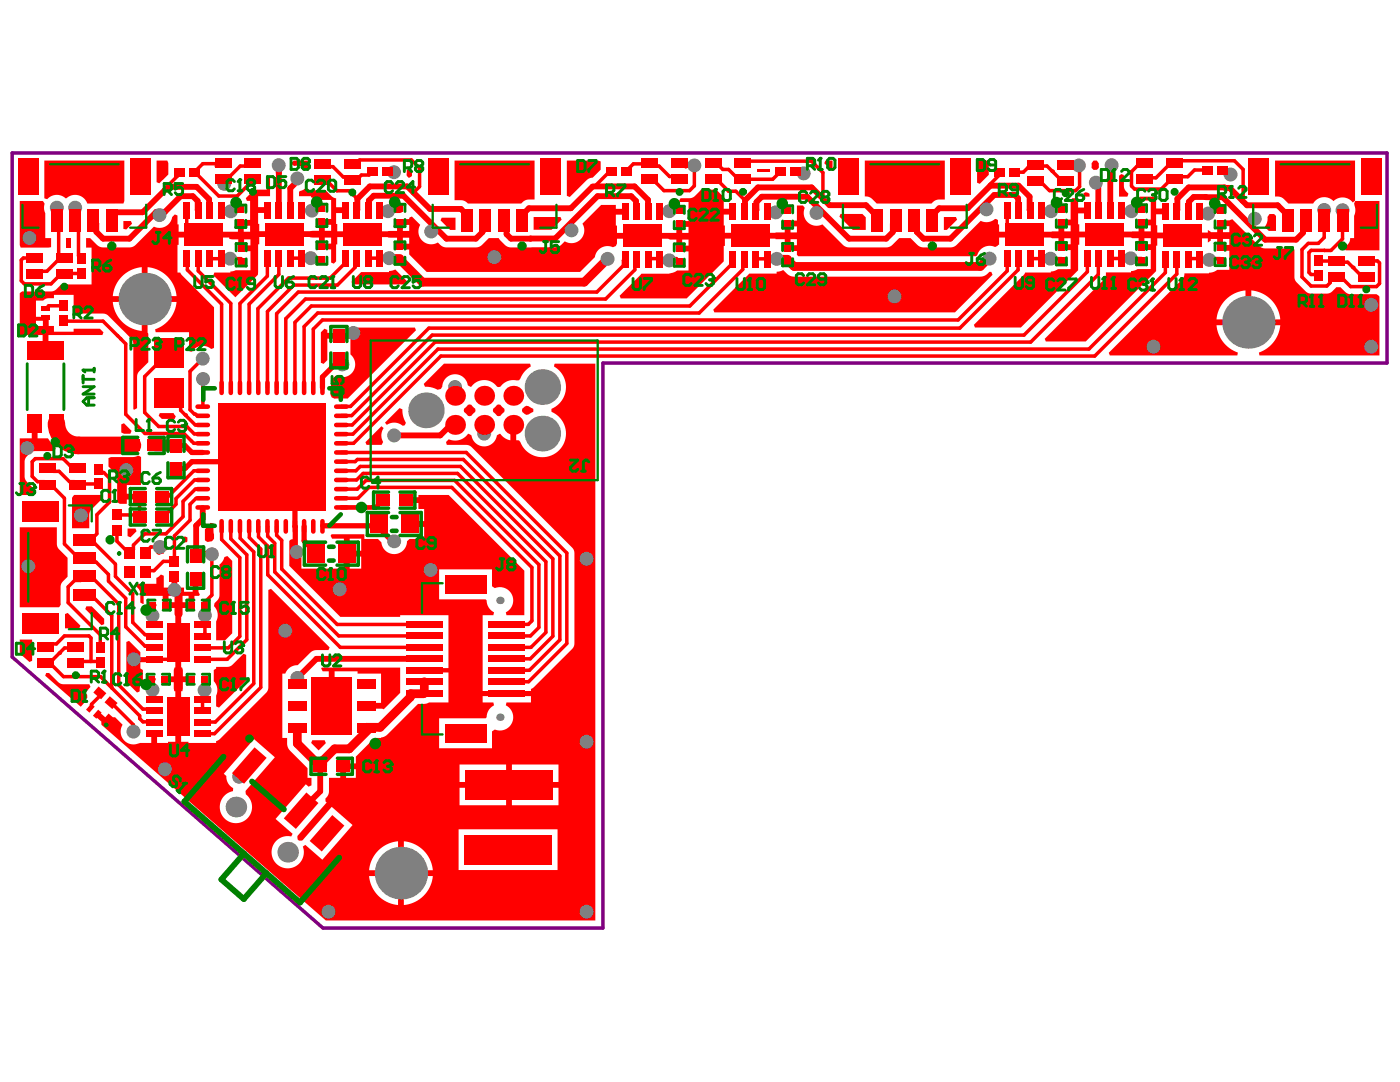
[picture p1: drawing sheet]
<svg xmlns="http://www.w3.org/2000/svg" width="279mm" height="216mm" viewBox="0 0 279 216" stroke-linecap="round" stroke-linejoin="round" font-family="sans-serif">
<path d="M2.4 30.5h274.4v41.9h-156.5v112.8h-55.8l-62.1-54.1z" fill="none" stroke="#800080" stroke-width=".7"/>
<g fill="#f00">
<path d="M218.2 32.1l.7-.1 .4 .6v.4a.76 .76 0 0 1-.3 .8 .76 .76 0 0 1-.8 .1l-.4-.5a1.31 1.31 0 0 1 .4-1.3z"/>
<path d="M254.5 32h15.9v8l-.4 .4a2.59 2.59 0 0 0-3.9-.3 2.56 2.56 0 0 0-4 .5h-5a3.5 3.5 0 0 0-1.6-1.3l-1-.1z"/>
<path d="M195 32h1.9l.4 .4v2.5l-1.8 1.8-.5-.2z"/>
<path d="M172.6 32h16v7.8l-1.7 .1-1 .7h-10.9l-1.4-1.2-1-.2z"/>
<path d="M216.2 38.7l.1-.2a.95 .95 0 0 1 1.1 .2v.5h-1z"/>
<path d="M223.3 35.1l.5-.4 .5 .2v2.5l.3 .6 .6 .7-.2 .5h-1.7z"/>
<path d="M188.4 43.3h2.4l.2 .5-2 2.1h-.6z"/>
<path d="M164.7 32h1.5v1.6l-.6 .2-1.1-1.2z"/>
<path d="M151 33.7h2.5v.6h-2.5z"/>
<path d="M113.1 32h6.3l.5 .2v1.7l-1.6 1.6h-.5l-.7 .5-3.4 3.3-.6-.2z"/>
<path d="M90.7 32h16v7.8l-1.7 .1-1 .7h-10.6l-.9-.6-1.8-.1z"/>
<path d="M106.5 43.3h5.4l.2 .5-2 2h-3.6z"/>
<path d="M167.7 42.7h4.4l.7 .7v2.5h-2.6l-2.7-2.7z"/>
<path d="M81.2 33.9l.6-.2 .4 .5v.9l-.6 .4a1.57 1.57 0 0 1-.4-1.6z"/>
<path d="M253.4 42.7h.9l.4 .4v3h-1.5l-.8-.8a2.53 2.53 0 0 0 .6-2z"/>
<path d="M270.5 40.1h4.8v9.9h-6.8l-.2-.6 1-1 .1-.9h.8v-4.4a3 3 0 0 0 0-2.5z"/>
<path d="M149.5 54.6h5.5v-.4l1.3-.3 1.2 1 1 .3h37.2l1-.3 .8-.7 .3 .1 .3 .5-7.5 7.5h-48l-.3-.5z"/>
<path d="M84.6 76.6l4-4h17.2l.1 .5a4.6 4.6 0 0 0-2 2.4l-.3 .4h-.5a3.1 3.1 0 0 0-3.2 1.3h-.3a.68 .68 0 0 1-.8-.4 3.3 3.3 0 0 0-4.9 .4 .85 .85 0 0 1-.7-.9 2.62 2.62 0 0 0-3-1.6 2.62 2.62 0 0 0-2 2.6l-.3 .3-.6 .2a4.7 4.7 0 0 0-2.5-.6z"/>
<path d="M104.2 81.5l.2-.1a.96 .96 0 0 1 1.6 0l.4 .3v.5l-.4 .2a1.01 1.01 0 0 1-1.2 .2 1.01 1.01 0 0 1-.6-1.1z"/>
<path d="M98.4 81.5l.4-.3a.72 .72 0 0 1 .7-.5 .72 .72 0 0 1 .7 .5 .72 .72 0 0 1 .5 .7 .72 .72 0 0 1-.5 .7 .72 .72 0 0 1-.7 .4 .72 .72 0 0 1-.7-.4 .72 .72 0 0 1-.4-1.1z"/>
<path d="M92.6 81.5l.4-.3a.72 .72 0 0 1 .7-.5 .72 .72 0 0 1 .7 .5 .72 .72 0 0 1 .5 .7 .72 .72 0 0 1-.5 .7 .72 .72 0 0 1-.7 .4 .72 .72 0 0 1-.7-.4 .72 .72 0 0 1-.4-1.1z"/>
<path d="M88.1 43.4h2.8v2.5h-1.1l-1.9-1.9z"/>
<path d="M72.1 54.3h5.5l.1-.2 1.2-.3 2.4 2.4-.2 .6h-10.7l-.3-.6z"/>
<path d="M64 66.3l.7-.7 .6 .2v.6h4.6v-1h12.9l.2 .5-13.6 13.6-2.6 .1-.6-.3-.3-.6 .1-2.8 1-1a2.56 2.56 0 0 0 3.4-.7 2.56 2.56 0 0 0-.5-3.5v-3.1h-4.6v4.3l-.7 .7-.6-.2z"/>
<path d="M76.8 84.3l2.9-2.9 .6 .3 .1 1.1 .5 1.3a.57 .57 0 0 1-.2 .8h-.4a2.54 2.54 0 0 0-3.1-.1z"/>
<path d="M72.9 88.2l3.2-3.1 .5 .3a2.54 2.54 0 0 0-.1 2.8l-.3 .6h-3z"/>
<path d="M64.2 133.2h15.7v5.1l-3.3 3.2-.3-.1h-3.2v-1.1h2.9v-5.9h-4.6v-.4h-4.6v6.8h-1.2v-6.8h-1.2l-.3-.6z"/>
<path d="M58.6 32h3v1.4l-.2 .2a1.13 1.13 0 0 1-1.1-.4l-.6-.1h-1.1l-.4-.5z"/>
<path d="M31.3 32h2.1l.2 .5v2.3l-1.8 1.8-.5-.2z"/>
<path d="M24.6 44.1h1.5l.3 .5-1.2 1.2-.6-.1z"/>
<path d="M31.9 82.4h2.7l.5 .7-.2 .5h-2.6l-.6-.6z"/>
<path d="M25.5 105.5h1.5l.3 .5-1.3 1.2-.5-.2z"/>
<path d="M21.6 91.4l.5-.2 5-.1a.73 .73 0 0 1 1.1 .1v5.6h-2.9v1.7h2.5v1.2h-2.5v.8h-1.4l-.5-.3v-5l-.3-.7-1.5-1.4z"/>
<path d="M8.8 32h16v8.1l-.2 .5h-7.2a2.58 2.58 0 0 0-4.2-1 2.59 2.59 0 0 0-3.8 .1l-.6-.2z"/>
<path d="M13.2 47.5h1v1.9h-1z"/>
<path d="M3.9 40.1l4.7 .1a1.26 1.26 0 0 1 .2 1.2l.2 1.1v5h1.2v1.8l-6.1 .1-.2-.5z"/>
<path d="M24.2 84.7l.5-.2 1.6 1.5-.3 .6h-1.2l-.6-.3z"/>
<path d="M14.6 98.9l.2-.1h5.5v.8l-2 2-.4 .6-.1 3.2h-3.4v-6.1z"/>
<path d="M6.3 84.5h1.2v3h2.1l1.5 1.9-.2 .6-4.3 .1-.5 .2-.9 .9-.3 .9v3.2l.3 .6 1.5 1.5v1.4h-2.8v-11.3h2.4z"/>
<path d="M42 104.3l.6 .1 .1 3.1a1.1 1.1 0 0 1-1.8 .3v-2.2z"/>
<path d="M36.3 107.6l.6-.6 .5 .2v.8l-.2 .2h-.7l-.2-.2z"/>
<path d="M31.2 108h1.9l.2 .2v1.6h-.6v.7l-.9 .2-.6-.3z"/>
<path d="M44.8 111.2l.6-.2 .9 .9v14.5l-1.3 1.4h-1.9v-3.8a2.55 2.55 0 0 0-.4-3.1l.1-.5 .7-.8 .3-.6v-6.4l.7-.7z"/>
<path d="M62.3 147.7h2.5l.2 .6-1.4 1.4-1.5-1.5z"/>
<path d="M43.1 133.1l2.7-.1 .6-.4 2.2-2.2 .5 .3v5.1l-5.4 5.4-.6-.2v-2.2a2.54 2.54 0 0 0-.4-2.9v-2.2l.4-.3z"/>
<path d="M17.2 121h1.1l2.5 2.5v1l-.5 .3-3.3-3.3z"/>
<path d="M13 122.5l.5-.2 2.5 2.5-.2 .6h-2.8z"/>
<path d="M3.9 105.2h7.4l.1 3.8 .4 .6 1.7 1.7v3.8l-1.1 1.1-.2 .4-.1 4-.4 .6h-7.8z"/>
<path d="M25.2 128.1l.5-.2 2.3 2.2v1h2.8v1h-2.8v1.3l.5 .3v2.3l-.5 1-.1 .9-.6 .3-2.1-2.1z"/>
<path d="M9.2 134.3h.6l1.8 1.8 .6 .4h5.6l.3 .6-1.1 1.2 .4 .4v.5l-1.3 1.8-7.1-6.2z"/>
<path d="M3.9 127.6h2.5v4.3l-.5 .2-2-1.7z"/>
<path d="M3.9 58.5a.73 .73 0 0 1 1-.3l5.5-.1 .7-.2 1.1-1.1h6.1v-7.4h-1.1v-1.9h.8l1.6 1.5 .7 .3h5.8l1-.4 3.6-3.7a2.55 2.55 0 0 0 3.7-1.9l.5-.5 .5 .2v1.8h.3v1.4h11.8v-1.7h.6v-.6h1.8v-3.8h-.6l-.2-.6 1.7-1.7h2.4v-2.2l.6-.3 .1 3.8h-2.4v2.2h1.9v1.2h-1.9v2.2h.2v1.4h12v-1.8h.5v-.6h1.9v-3.8h-2.4l-.8-.4h-.7l-.1-.4h-2.4v-.8l.6-.3a1 1 0 0 1 1.3-.2v.2h3.4l1.3 1.3 .8 .3v1.8h1.8v1.1h-1.8v2.2h.2v1.5l11.9-.1v-1.8h.6v-.6h1.9v-.2l.5-.3 1.6 1.7a2.56 2.56 0 0 0 .5 3.1 2.56 2.56 0 0 0 3.1 .4l.7 .6 .7 .3 6.2 .1 1-.4 1.6-1.5h1.9l.4 .5a3.5 3.5 0 0 0 1.5 1.3h9.7l.7-.3 .9-.9a2.56 2.56 0 0 0 3.2-.3 2.56 2.56 0 0 0 .3-3.2l3.8-3.7h2.9v.8h1.9v1.1h-1.9v2.2h.2v1.5h11.9v-1.8h.6v-.6h1.8v-3.8h-1.7l-.2-.2 .3-.5h1.8l.7-.2 1.6-1.6h3l1.5 1.7v2.2h1.9v1.1h-1.9v2.2h.3v1.5l11.9-.1v-1.8h.6v-.6h1.8v-3h1.2l.4 .5a2.56 2.56 0 0 0 .6 2.9 2.56 2.56 0 0 0 2.9 .4l4.1 4.1 1 .4h7.9l.8-.3 1.5-1.5h2.3l1.6 1.5 .7 .3 5.7 .1 1-.4 5-4.9h.2a2.55 2.55 0 0 0 2.7-.4l.6 .2v.9h.2v1.4h11.8v-1.8h.6v-.6h1.9v-3.8l.3-.4h.7l.5 .5v1.3h1.8v1.2h-1.8v2.2h.2v1.4h11.8v-1.8h.6v-.6h1.9v-3.8h-2.3l-.2-.2 .2-.6h2.8l.5 .2v2.2h1.9v1.2h-1.9v2.1h.3v1.5h10.1v-.5l.5 .4h1.3v-1.8h.6v-.5h1.9l.5-.3 5.8 5.7 .8 .2h5.6l.2 .2 .1 5.9 .4 .6 2.2 2.1 .6 .2h3.4l.7-.3 1-1h.8l1.2 1.1 .4 .2 5.6 .1 .6 .5v11.7h-24l-.1-.6 .4-.1a6.4 6.4 0 0 0 3.9-5.3h-12.7v.4a6.4 6.4 0 0 0 4.2 5l-.1 .6h-25.4l-.2-.5 14.6-14.7 .4-.6 .1-.6h4.9v-.1l1-.2 .6-.4h2.4v-3.8h-1.8v-.5h-.6v-1.8h-1.3v.3l-.5 .4v-.8h-10.1v1.4h-.3v5.1l-14 14h-8l-.2-.5 11.8-11.8 .3-.6 .1-.8h5v-.3l1.3-.4h2.7v-3.8h-1.9v-.6h-.6v-1.8h-1.2l-.3-.1h-10.3v1.4h-.2v5.1l-11.5 11.5h-9.1l-.2-.6 9.8-9.9 .4-.5h5.1v-.2l.6-.1 .8-.4h2.6v-3.8h-1.9v-.6h-.6v-1.8h-1.2l-.3-.1h-10.3v1.5h-.2l-.1 .2-.5 .2a2.55 2.55 0 0 0-3.6 1.6l-.2 .2h-35.5l-.3-.3v-.7h-.6l-1.2-.4v-.2h-.6v-1.8l-11.9-.1v1.5h-.3v3.1l-7.4 7.3h-13.1l-.2-.5 4.3-4.4h5.5l1-.3 .6-.3h2.3v-3.8h-1.8v-.6h-.6v-1.8h-1.3l-.4-.2h-10.2v1l-.2 .5a1.25 1.25 0 0 1-1.3 0 2.56 2.56 0 0 0-2.9 2.2l-2.9 3h-30.6l-3.5-3.5v-1h-.9l-1-.3v-.3h-.6v-1.8l-11.9-.1v1.5h-.2v3.4l-.5 .4-.5-.2v-2.6h-1.9v-.6h-.5v-1.8l-12-.1v1.4h-.2v6.1l-4.5 4.5-4.4-4.4 .2-.5h3.2v-.2l1-.3h3v-3.8h-1.9v-.6h-.5v-1.7h-1.3l-.6-.1v-.3h-10v1.5h-.3v5.5h.6l.3 .5 6.4 6.4v8.1l-.1 .1a1.05 1.05 0 0 1-1.2-.3 2.55 2.55 0 0 0-3.1 1l-.6-.2v-3.7h-6.6l-.1-.6 .3-.1a6.4 6.4 0 0 0 3.9-5.4h-5.7l.1 12.1-1.8 1.8-.4 .6v6.7l-.6 .4-.2-.2v-13.2l-.3-.7-1.1-1.2-3.6-3.5-.6-.4h-6.3v-3.8h-3.9v.7h-1.3l-.9 .5h-1.4v3.2h1.9v.2h.6v1.6h1.1v1.2h3.9v-.6h5.2l.8 .7-.3 .6h-10.7v2.9h-1.2v-2.9h-4.6zM64.8 44.9v1.2h1.3v-1.2zM80.4 44.9v1.2h1.3v-1.2zM228.4 45v1.2h1.3v-1.2zM212.4 45v1.2h1.3v-1.2zM48.6 45v1.2h1.3v-1.2zM244.1 45.1v1.2h1.2v-1.2zM157.8 45.2v1.2h1.2v-1.2zM136.1 45.3v1.2h1.3v-1.2zM64.8 47.4v1.2h1.3v-1.2zM80.4 47.4v1.2h1.3v-1.2zM228.4 47.5v1.2h1.3v-1.2zM212.4 47.5v1.2h1.3v-1.2zM244.1 47.7v1.2h1.2v-1.2zM157.8 47.7v1.2h1.2v-1.2zM48.7 47.8v1.2h1.3v-1.2zM136.1 47.8v1.2h1.3v-1.2zM29.5 53.3v5.8h5.7a6.4 6.4 0 0 0-5.7-5.8zM24.4 55.1a6.4 6.4 0 0 0-1.9 4h5.8v-5.8a6.4 6.4 0 0 0-3.9 1.8zM249.7 58v5.7h5.8a6.4 6.4 0 0 0-5.8-5.7zM244.6 59.8a6.4 6.4 0 0 0-1.8 3.9h5.8v-5.7a6.4 6.4 0 0 0-4 1.8zM7.2 64v1h1.4v-1zM22.5 60.2a6.4 6.4 0 0 0 5.8 5.8v-5.8z"/>
<path d="M27.4 116.5h3.8v-1.2l.9-.7 .6 .3v2.3h1.5v-2.2h1.2v2.2h1.3v.9h1.7v-2.6h1.2v2.6l.3 .6-.2 .2h-.9v1.8h-.6v.6h-1.8v1.3l-.2 .5v10.1h.1l.2 .5v1.3h1.8v1.1h-1.8l-.1 1.8h-.3v10.1h1.5v.2h5.5a.61 .61 0 0 1 .6-.6l9.4-9.4 .4-.6 .1-19.9 .5-.2 11.7 11.7-.2 .5h-2.4l-.8 .2-3 2.8a2.54 2.54 0 0 0-2.5 1.7h-.6v12.8h1v1.4l.3 .8 3.8 3.9v1.9h.8v1.5l-.6 .3-.6-.5-6 6.9 3.4 3-.3 .5h-.2a3.2 3.2 0 0 0-3.7 3.2 3.2 3.2 0 0 0 3.8 3.1 3.2 3.2 0 0 0 2.4-4.3l.5-.3 3.4 2.9 6.1-6.9-4.2-3.6-5.8 6.7h-.7l-.3-.2v-.7l5.8-6.7-.2-.2-.1-.6 .6-.6 .1-.5 .1-3h2.2v-2.3h.6v-.6h2.5v-1.3l3.7-3.8h1.3l1.1-.5 6.3-6.2 1.4-.1 .8-.2h3.9v-6h-4l-.8-.2v-.7h4.8v-10.5h-9.6v.3h-12l-10.2-10.2v-5l.7-.3a.5 .5 0 0 1 .5 .1 .5 .5 0 0 1 .1 .5l.3 .7 .9 .9v3.7h8.4v-6h-2.3l-.3-.6 .2-.3h6.5v.9h2.7a2.66 2.66 0 0 1 1 1.8 2.56 2.56 0 0 0 2.9 1.2 2.56 2.56 0 0 0 1.9-2.5l.5-.5h2.9v-2.4h-2.8v-1.1h2.8v-2.4h-1.1v-1.2h-2.5v-1.2h2.5v-.4h6l15.1 15.1v8.9h-3.5l-.2-.6a2.65 2.65 0 0 0 1.3-3.5 2.65 2.65 0 0 0-3.4-1.3l-.6-.4v-3.4h-10.6v6h9.3l.2 .2a2.63 2.63 0 0 0 1.5 2.4l-.1 .6h-2.2v15.1h9.7v-.4l.6-.4 7.6-7.6 .4-.6v-19l-.4-.6-20.1-20.1-.8-.4h-4.1l-.2-.6 .6-.6a3.3 3.3 0 0 0 3.9-1 .86 .86 0 0 1 .8 .9 2.56 2.56 0 0 0 2.6 1.6 2.56 2.56 0 0 0 2.3-2.2l.5-.3a4 4 0 0 0 2.2 1.3v-3.1h1.1v3.1l.1-.1a1.06 1.06 0 0 1 1 .9 4.7 4.7 0 0 0 7.6 1 4.7 4.7 0 0 0-1.6-7.5l-.1-.5a5.1 5.1 0 0 0 3-4.5 4.7 4.7 0 0 0-2.4-4.1l.1-.5h8.1v111.1h-53.8l-44.7-39.1-.1-.6-1.2-1.1 .8-.8 1.2 1 .7-.7 .8 .7h.5l1.4 1.6a2.62 2.62 0 0 0 .5 3.1 2.62 2.62 0 0 0 3.1 .4h2.2v-1.8h1.1v1.8h2.2v-.2h1.5v-10.1h-.2l-.1-.5v-1.3h-1.8v-1.1h1.8v-1.3l.1-.5h.2v-10.2l-.2-.4v-1.3h-1.7v-.6h-.6v-1.8h-3.8v1.6l-.7-.3-.1-2.2-.7-1zM69.8 107.5v2.4h2.3v-2.4zM69.8 111.1v2.4h2.3v-2.4zM33.6 118.9v1.3h1.2v-1.3zM36.4 118.9v1.3h1.2v-1.3zM87.6 143.3v6h10.6v-3.4l.6-.3a2.65 2.65 0 0 0 3.4-1.4 2.65 2.65 0 0 0-1.3-3.5l.2-.5h4.9v-1.3h-9.7v1.3h2.2l.1 .5a2.63 2.63 0 0 0-1.5 2.4l-.2 .2zM69.1 153.5v1.7h1.9v-1.7zM102.2 152.6v3.4h9.3v-3.4zM91.7 152.6v3.4h9.3v-3.4zM102.2 157.2v3.5h9.3v-3.5zM91.7 157.2v3.5h9.3v-3.5zM50.7 147.5l-6 6.9a1.29 1.29 0 0 1 .6 1.3l.4 .9 .8 .7v.5a3.2 3.2 0 0 0-2.5 4.5 3.2 3.2 0 0 0 4.9 1.3 3.2 3.2 0 0 0 .2-5.1l-.1-.7 5.9-6.7zM91.5 165.5v8.1h19.8v-8.1zM80.6 167.9v5.7h5.8a6.4 6.4 0 0 0-5.8-5.7zM75.5 169.7a6.4 6.4 0 0 0-1.8 3.9h5.7v-5.7a6.4 6.4 0 0 0-3.9 1.8zM80.6 174.8v5.8a6.4 6.4 0 0 0 5.8-5.8zM73.7 174.8a6.4 6.4 0 0 0 5.7 5.8v-5.8z"/>
</g>
<g fill="none" stroke="#f00" stroke-width=".7">
<path d="M43.3 32.7h-2.8l-1.9 1.8 .5 .4h.4l4.2 4.2h3.6l3.2-3.1M44 32.9l-.2 .2h-.6M44 32.6h.5M125.4 33.7l-.3 .3M6.9 51.5h-2.3l-.4 .4v4.1l.7 .6h5.3l1.9-1.9h.3M15.8 54.5l-.1 .1h-2.9M73.5 51.5h4.2M129.3 51.6h4.1M135 51.6l.6 .6M150.9 51.6h4.1M205.6 51.6h6.2M221.6 51.6h6.2"/>
<path d="M237.2 51.6h6.3M264.3 47.4l-1.2 1.2h-2l-1.3 1.2v5.5l1.8 1.8h3.2l.7-.7v-.6l.5-.6h.7M267.9 47.7l-2.3 2.3h-3.9l-.5 .4v4M12.6 60.6l-.4 .4h-2.5l-.6 .6M9.4 93.5h.7l.6 .5h1.1l2.1 2.1h.9l.6 .6 .1-.1h4.1l.1-.1M19.7 93.7l.4 .6h.6l1.2 1.1v4.8M9.2 129l.5-.5h1.6l1.6-1.6h4.9l.4 .4v4.7M20 132h-4.7l-.2 .2M40.4 139.5v2.3M40.6 120.4l.3 .3v2M40.9 122.8v3.6l-.5 .6M22.1 140.1l4.5 4.5"/>
</g>
<path d="M77.7 51.6h2.1M155.1 51.7h2.1M157.2 51.9l1.3 1.3" fill="none" stroke="#f00" stroke-width="1.7"/>
<path d="M67.9 71.7l-3.5 3.5M75.2 104.9l3.1 3.1" fill="none" stroke="#f00" stroke-width="1"/>
<path d="M39 110.8h.1M59.6 135.3v.9" fill="none" stroke="#f00" stroke-width="1.2"/>
<circle cx="125.4" cy="33.7" r=".35" fill="#f00"/>
<path d="M64.4 32.7l.5 .6h1.5l2.1 2h1.2l.6 .6 .6-.6h.8l.4-.4h1.6l.7-.7M129.7 32.6l.5 .5h1.3l2.1 2.1h1.4l.6 .6M130.7 32.7h-4.3l-1 1M202.4 34.4h1.8l1-1h1l.5-.6 .3 .3h2l2.3 2.4h.8l.6 .5" fill="none" stroke="#f00" stroke-width=".7"/>
<circle cx="210" cy="34.2" r=".35" fill="#f00"/>
<path d="M142.3 32.6h.7l1.3 1.2h1.1l1.4 1.4h.9l.6 .6h5.9l1.6-1.6M266.7 52.1h-3M266.7 52l.3 .3h2l2.3 2.4h.8l.6 .5" fill="none" stroke="#f00" stroke-width=".7"/>
<circle cx="270" cy="53.4" r=".35" fill="#f00"/>
<path d="M228.5 32.6l-.6 .5h-1l-1.1 1.2v2.8l.6 .6h5.4l1.9-1.9h.7l.5-.5h2.1l1.4-1.4h2.6M133.4 51.6h1.6M33.7 70.4l-4.8 4.7" fill="none" stroke="#f00" stroke-width=".7"/>
<path d="M78.6 86.9h9.3" fill="none" stroke="#f00" stroke-width="1.2"/>
<circle cx="37" cy="82.8" r=".35" fill="#f00"/>
<g fill="none" stroke="#f00" stroke-width=".7">
<path d="M215.5 33.2v4l-.8 .8h-5.3l-1.4-1.4M234.9 32.1h11.5l1.7 1.7v6.2l-.1 .1M12.3 51.5h.5M12.4 51.5l-.6 .5h-.4l-2 2.1h-2.4l-.6 .6M37.3 42v2.9l1.9 1.9h1.5M201 42v2.9l2 1.9h1.4M207.9 42l.1 .1h1.8M13.4 64.1h7.2l2.9 2.9M23.5 67h.1M23.5 67l.6 .6M24.1 67.6l1 1v14.1l3.8 3.8h7.8l2 2h1.8M24.1 67.6h.1"/>
<path d="M28.9 75.1v7.2l2.8 2.8h5.6l1.5 1.5h1.7M33.7 78.4l2.4 2.3v1.2l2.9 2.9M40.5 71.6l-2.6 2.5v7.7l.9 .8h.2l.4 .4h1.1M40.5 75.7v5.4M40.5 75.6v.1M15.4 93.5l-.6-.6h-.8l-1.4-1.4h-5.6l-.6 .6v3l1.1 1h1.4l.5 .6h.7l2.8 2.7v9.1l2 2.1h1.2l1.7 1.6M13.6 117.1v3.2l6.4 6.4M21.9 100.2l-2.6 2.5v3.8l-.4 .4h-1.2l-.8 .8M35.6 128.1v1.5l-2 2h-2.8M26.6 144.6v1.4"/>
</g>
<path d="M35.1 88.9h1.8l1.4 1.4h2.2" fill="none" stroke="#f00" stroke-width="1"/>
<path d="M235 39.6l2.2-2.2h7.2l1 .1 3.5 3.5M237.3 40.3l.9-1h5.8l8.5 8.5h6.2" fill="none" stroke="#f00" stroke-width="1.2"/>
<circle cx="11.8" cy="130.3" r=".35" fill="#f00"/>
<g fill="none" stroke="#f00" stroke-width=".7">
<path d="M35.9 34.5l-2.3 2.5v.3M50.5 32.3h-1.1v.6l-.2 .2h-1.3l-2 2.1h-.3l-.4 .3M64.4 35.9h.7l2.1 2.2h2.5l1.6 1.6M70.3 32.7h.7l.8-.8h10.3l1.6 1.6v3.7l-1.2 1.2M122.2 34.2l-.5 .4h-.4l-2.6 2.6M136.3 32.6l.6 .7M136.7 32.7h.6M136.9 32.8h1.5l.2 .2v4.1l-1 .9h-5.1l-2.1-2.2h-.7M142.3 35.8h.7l2.4 2.4h1.5l1.8 1.8M148.3 32.6l.4-.4h13.2l2.3 2.2v5.2l.6 .6M199.6 34.4l-.4 .4v.4l-1.6 1.5v.3M206.7 36l.6 .6h.7"/>
<path d="M212.7 32.8l2.6 .1M215.3 33l.2 .2M234.9 32.1l-1.1 1h-.8l-2.3 2.4h-2l-.2 .3M11.3 44.1l.4 .3v6.5l.6 .6M15 44.1l.7 .6v6.4l.6 .6M126.7 52v1.8l-5.8 5.9h-59.9M148.2 51.9v1.9l-8.7 8.7h-76.1M261.2 54.4l.4 .4h1.4l.1 .1M264.3 44.1v3.3M267.9 44.1v3.6M272.7 52l2.2 .1 .4 .4v4.1l-.6 .6h-5.2l-1.3-1.4h-.9l-.6-.6M27.8 99.1v4.1l-.4-.5h-4.1"/>
<path d="M16.9 115l-.8 .8h-1.2l-1.3 1.3M31.9 109.1h-1.8l-1.1 1.3M42.3 118.8l-1.7 1.6M15.1 129l-.3 .3h-1.9l-2.4 2.3h-.8l-.5 .6h.7l2.8 2.8h7.4l7.8 7.8v.6l.6 .6h2.2M20 126.7v2.5M20 138.3v.5l-1.7 1.7v.6l-.3 .2M22.3 122.8v14.5M23.7 120.5v16.2l4.8 4.8h1.9M30.9 120.7l-.2 .3M40.9 135.6l-.1 3.6-.4 .3M40.9 122.7v.1M22.1 140.1h.1"/>
</g>
<g fill="none" stroke="#f00" stroke-width="1.2">
<path d="M55.6 34.5h.1M55.6 33v8.9M59.3 35.6v.6l-1.4 1.4M80.5 39.1l8.6 8.5M81.3 37.2l4.5 4.5h6.2l1.2 1.2M118.3 37.2h8.3l2.7 2.7M119.3 39.1l-8.5 8.5M164.2 39.6l-2.2-2.2h-10.7l-2.6 2.6-.1 2M198.4 38.9l-8.7 8.7M221.8 33l-.2 .2v8.8M235 39.6v2.2M39.5 41.9v-1.8l-1-1h-2.4l-3.2 3.2h-1.7l-5.4 5.3"/>
<path d="M41.8 42l-.1-2.2-2.4-2.5h-5.7l-5.1 5.1M77.8 41.9h2M150.9 42l.1-1.7 1-1h9.1l8.4 8.3h7.4M155.2 42h2M164.8 40.2l.7 .7M237.3 40.3v1.5M242.3 42h1.2M243.5 41.9v.1M248.9 41h6.1l2 1.9"/>
</g>
<path d="M121.3 51.7l-4.7 4.6h-32.3l-4.5-4.5M197.5 51.6h-.3l-1.5 1.6" fill="none" stroke="#f00" stroke-width="1.7"/>
<path d="M15.7 88.9h10.7" fill="none" stroke="#f00" stroke-width="3.5"/>
<circle cx="27.8" cy="103.2" r=".35" fill="#f00"/>
<g fill="none" stroke="#f00" stroke-width="1.2">
<path d="M57.9 37.6v4.3M80.5 39.1h-5.9l-1 .9-.1 1.9M81.3 37.2h-7.5l-2.5 2.5-.1 2.2M118.2 37.3l-4.3 4.3h-8.3l-1.4 1.3v1.2M119.3 39.1h6.7l.9 1 .1 1.9M129.3 39.9v2.1M198.4 38.9h4.1l.7 .7v2.3l.1 .1M218.7 36.7l.5 .5v4.6l.1 .1M18.7 44.1l.5 .5v1.7l1.4 1.3h5.2M28.5 42.4h-5.6l-.6 .5v1.2M39.5 41.9l.1 .1M93.2 42.9v1.2"/>
<path d="M96.9 44.1l-.6 .5v1.7l-1.3 1.3h-5.9M100.5 44.1l.6 .5M101.1 44.8v1.9l.9 .9h8.8M165.5 40.9h7.3l1.4 1.5h.3l.6 .5v1.2M178.7 44.1l-.5 .5v1.7l-1.3 1.3M182.4 44.1l.6 .5v1.7l1.3 1.3h5.4M205.6 42l-.1-.1v-2.7l-2.2-2.2h-5.7l-4.5 4.6h-5.7l-1.3 1.3v1.2M235 41.8l-.1 .2M237.3 41.8l-.2 .2M257 42.9v1.2M260.6 44.1l-.5 .5v1.8l-1.4 1.4M90 84.8l-2.1 2.1"/>
<path d="M39.1 110.8l-.1 .2M40.4 103.7l-1.3 1.2v5.6l3.2 .1M40.5 101.4v2.2M59.6 136.2l-.3 .3M84.7 131.5h-21.5l-3.9 3.8M84.7 138.3l-.1 .1M63.9 152.9v5l-3.8 3.8"/>
</g>
<path d="M155 51.7h.1M158.5 53.2h37.2M84.6 138.4h-2.6l-.1 .7-6 6-2.8 .1M84.7 136v2.3M59.3 145.2v3.2l3.8 3.7M63.9 152.3v.6M73.5 145.6l-3.8 3.8h-2.9l-2.4 2.4v.8h-.5" fill="none" stroke="#f00" stroke-width="1.7"/>
<g fill="none" stroke="#f00" stroke-width=".7">
<path d="M37.3 51.6l.1 .1v2.2l6.8 6.8v16.7M39.6 51.6v2.4l6.5 6.5v16.9M48.1 51.6h-6.3M48.1 51.6h.1M53.4 51.5v3.6l-5.5 5.5v16.8M55.6 51.5v3.3l-5.9 5.9v16.7M57.9 51.5h6.3M61 59.7l-4 3.9v13.8M64.2 51.5v.1M68.9 51.5v.9l-3 3.1h-8.3l-6.1 6.1v15.8M71.2 51.5l-.3 .4v1.4l-3.6 3.6h-8.7l-5.2 5.2v15.3M73.5 51.5h.1"/>
<path d="M77.7 51.5v.1M124.8 51.6l-.4 .4v1l-5.3 5.3h-59.6l-4.3 4.3v14.8M127 51.6l-.3 .4M129.3 51.6h.1M146.3 51.6v.8l-8.6 8.7h-75.6l-3.2 3.2v13.1M148.6 51.6l-.4 .3M150.9 51.6h.1M201 51.6v2.4l-9.8 9.8h-126.8l-1.9 1.9v11.7M203.3 51.6l-.1 .1v2.2l-11.6 11.6h-106l-15.6 15.6h-1.9M205.6 51.6h.1M217 51.6v2.6l-12.6 12.7h-118.1l-16.1 16-2.1 .1M219.3 51.6l-.1 .1v3.1l-13.5 13.5h-118.9l-16.5 16.5h-2.2"/>
<path d="M221.6 51.6h.1M232.6 51.6v2.8l-15.3 15.3h-129.9l-17 16.9h-2.3M234.9 51.6v3.1l-16.4 16.3h-130.5l-17.4 17.5h-2.5M237.1 51.6h.1M12.6 63.3l.8 .8M51.5 76.1h.1M63.4 62.5l-2.7 2.7v12.2M39 84.8h1.5M40.5 97.6h-1.5l-2.5 2.4v3.1l-3.4 3.4h-4.2l-2.3 2.3v.9l-.7 .7-.7-.8h-.3l-1.6-1.6v-2.2M40.5 99.4h-1.4l-1.2 1.2v3.2l-3.1 3.1v5.1h-2.2l-1.9 1.9h-1.5l-.2 .2M40.5 95.8h-1.7l-3.7 3.7v1.1l-2.2 2.2M40.5 93.9h-1.8l-5.2 5.2h-1.2"/>
<path d="M68.1 95.8h3.1l1.3-1.3h18.8l17.6 17.6v14.1l-2.9 3h-4.9M68.1 97.6h3.2l1.7-1.7h17.7l16.8 16.8v12.5l-1.6 1.7h-4.8M68.1 99.4h3.3l2.2-2.1h16.6l16 15.9v10.7l-.8 .7h-4.3M68.1 93.9h2.9l.9-.8h20l18.4 18.4v15.5l-4.5 4.5h-4.7M68.1 92.1h2.8l.4-.4h21.2l19.2 19.2v16.8l-6 6h-4.6M68.1 90.3h24.9l20.1 20.1v18l-7.6 7.6h-4.4M90 84.8h.8M16.9 107.7l.8 .8h1.3l4 4.1v2.4l3.5 3.5v5.7l2.5 2.5h1.4l.4 .3M16.9 115h1.3l5.5 5.5M16.9 118.7h1.2l4.2 4.1M17.8 112.2h1.4l2.4 2.4v1.3l3.5 3.5v5.7l3.9 3.8h1.4l.4 .4M42.3 110.9v7.9"/>
<path d="M44.2 105v2.7l3.7 3.6v15.7l-2.3 2.3h-5.2M46.1 105v2.5l3.2 3.2v16.9l-4 4h-4.9M47.9 105v2.4l2.7 2.7v26.3l-7.6 7.7h-2.6M49.7 105l.1 2.3 2.2 2.3v27.6l-9.2 9.2h-2.4M51.5 105l.1 2.1 1.8 1.9v5.7l14.5 14.5h19.6M53.4 105v2l1.4 1.4v5.7l12.8 12.8h17.9M55.2 105v1.8l1 1v5.7l11.1 11.1h19.5M30.7 121v1.6l-.3 .2M30.8 135.5l-.2 .2v1.8l-.2 .1M40.4 127h.1M30.4 141.5l.4 .3M30.7 144l.1 .1"/>
<path d="M40.4 141.8h.1M60.1 161.7v.1"/>
</g>
<path d="M64.4 75.2v2.2M51.5 92.1h-13.2l-1.3 1.3h-1.9M58.9 101.3v8.6l.3 .2M60.7 105v2.9l1.9 1.9M64.4 104.9h10.8M78.3 108h.4" fill="none" stroke="#f00" stroke-width="1"/>
<path d="M31 88.9h4.1" fill="none" stroke="#f00" stroke-width="2.3"/>
<path d="M76.4 99.9l-1.4 1.4h-6.9" fill="none" stroke="#f00" stroke-width=".93"/>
<path d="M11.3 84.5a4.4 4.4 0 0 0 4.4 4.4" fill="none" stroke="#f00" stroke-width="3.5"/>
<g fill="#808080">
<circle cx="133.6" cy="52" r="1.39"/>
<circle cx="16.1" cy="102.8" r="1.39"/>
<circle cx="85.9" cy="113.7" r="1.39"/>
<circle cx="56.9" cy="125.8" r="1.39"/>
<circle cx="67.8" cy="117.6" r="1.39"/>
<circle cx="273.7" cy="60.8" r="1.39"/>
<circle cx="230.2" cy="69.2" r="1.39"/>
<circle cx="273.7" cy="69.2" r="1.39"/>
<circle cx="178.5" cy="59.1" r="1.39"/>
<circle cx="86.1" cy="46.2" r="1.39"/>
<circle cx="114.1" cy="46" r="1.39"/>
<circle cx="98.7" cy="51.3" r="1.39"/>
<circle cx="5.9" cy="47.5" r="1.39"/>
<circle cx="5.6" cy="113" r="1.39"/>
<circle cx="117.1" cy="111.5" r="1.39"/>
<circle cx="117.1" cy="148" r="1.39"/>
<circle cx="117.1" cy="181.9" r="1.39"/>
<circle cx="65.6" cy="181.9" r="1.39"/>
<circle cx="32.9" cy="153.5" r="1.39"/>
<circle cx="90.8" cy="77.2" r="1.39"/>
<circle cx="96.9" cy="170" r="1.74"/>
<circle cx="25.2" cy="93.8" r="1.39"/>
<circle cx="209.8" cy="42.1" r="1.39"/>
<circle cx="26.6" cy="146" r="1.39"/>
<circle cx="40.5" cy="75.6" r="1.39"/>
<circle cx="245.6" cy="34.8" r="1.39"/>
<circle cx="241.1" cy="42.6" r="1.39"/>
<circle cx="267.9" cy="42" r="1.39"/>
<circle cx="264.3" cy="41.9" r="1.39"/>
<circle cx="250.4" cy="43.6" r="1.39"/>
<circle cx="221.8" cy="33" r="1.39"/>
<circle cx="215.3" cy="33" r="1.39"/>
<circle cx="196.9" cy="41.8" r="1.39"/>
<circle cx="163" cy="42.5" r="1.39"/>
<circle cx="206.5" cy="46.8" r="1.39"/>
<circle cx="160.4" cy="34.6" r="1.39"/>
<circle cx="197.5" cy="51.6" r="1.39"/>
<circle cx="154.8" cy="42.4" r="1.39"/>
<circle cx="152" cy="47" r="1.39"/>
<circle cx="147.7" cy="47.1" r="1.39"/>
<circle cx="130.2" cy="47" r="1.39"/>
<circle cx="126.4" cy="47" r="1.39"/>
<circle cx="138.6" cy="33" r="1.39"/>
<circle cx="133.6" cy="42.1" r="1.39"/>
<circle cx="44.8" cy="36.7" r="1.39"/>
<circle cx="78.6" cy="34.4" r="1.39"/>
<circle cx="55.6" cy="33" r="1.39"/>
<circle cx="59.3" cy="35.6" r="1.39"/>
<circle cx="31.8" cy="42.9" r="1.39"/>
<circle cx="40.8" cy="137.7" r="1.39"/>
<circle cx="40.9" cy="122.8" r="1.39"/>
<circle cx="5.4" cy="89.4" r="1.39"/>
<circle cx="31.9" cy="109.1" r="1.39"/>
<circle cx="42.7" cy="46.8" r="1.39"/>
<circle cx="77.4" cy="42.1" r="1.39"/>
<circle cx="70.5" cy="46.7" r="1.39"/>
<circle cx="74.3" cy="46.7" r="1.39"/>
<circle cx="34.8" cy="117.7" r="1.39"/>
<circle cx="26.7" cy="131.6" r="1.39"/>
<circle cx="238" cy="46.8" r="1.39"/>
<circle cx="234.2" cy="46.8" r="1.39"/>
<circle cx="222.5" cy="46.8" r="1.39"/>
<circle cx="218.4" cy="46.8" r="1.39"/>
<circle cx="58.9" cy="46.7" r="1.39"/>
<circle cx="54.9" cy="46.7" r="1.39"/>
<circle cx="66.2" cy="143.8" r="1.39"/>
<circle cx="66.2" cy="137.9" r="1.39"/>
<circle cx="35.5" cy="126.4" r="1.39"/>
<circle cx="121.3" cy="51.7" r="1.39"/>
<circle cx="155" cy="51.7" r="1.39"/>
<circle cx="59.3" cy="135.3" r="1.39"/>
<circle cx="70.5" cy="66.4" r="1.39"/>
<circle cx="96.6" cy="86.5" r="1.39"/>
<circle cx="78.7" cy="86.9" r="1.39"/>
<circle cx="40.5" cy="71.6" r="1.39"/>
<circle cx="47.7" cy="155" r="1.39"/>
<circle cx="59.2" cy="110.1" r="1.39"/>
<circle cx="241.3" cy="51.9" r="1.39"/>
<circle cx="225.6" cy="51.5" r="1.39"/>
<circle cx="209.7" cy="51.6" r="1.39"/>
<circle cx="77.7" cy="51.5" r="1.39"/>
<circle cx="62" cy="51.5" r="1.39"/>
<circle cx="45.9" cy="51.6" r="1.39"/>
<circle cx="218.7" cy="36.4" r="1.39"/>
<circle cx="15" cy="41.4" r="1.39"/>
<circle cx="11.3" cy="41.4" r="1.39"/>
<circle cx="225.8" cy="42.1" r="1.39"/>
<circle cx="62.2" cy="42" r="1.39"/>
<circle cx="46.1" cy="42.2" r="1.39"/>
<circle cx="30.4" cy="122.8" r="1.39"/>
<circle cx="30.4" cy="137.6" r="1.39"/>
<circle cx="68.3" cy="72.7" r="1.39"/>
<circle cx="42.3" cy="110.6" r="1.39"/>
<circle cx="78.7" cy="108" r="1.39"/>
<circle cx="46.1" cy="83" r="1.51"/>
<circle cx="51.5" cy="83" r="1.51"/>
<circle cx="57" cy="83" r="1.51"/>
<circle cx="62.5" cy="83" r="1.51"/>
<circle cx="46.1" cy="88.5" r="1.51"/>
<circle cx="51.5" cy="88.5" r="1.51"/>
<circle cx="57" cy="88.5" r="1.51"/>
<circle cx="62.5" cy="88.5" r="1.51"/>
<circle cx="46.1" cy="93.9" r="1.51"/>
<circle cx="51.5" cy="93.9" r="1.51"/>
<circle cx="57" cy="93.9" r="1.51"/>
<circle cx="62.5" cy="93.9" r="1.51"/>
<circle cx="46.1" cy="99.4" r="1.51"/>
<circle cx="51.5" cy="99.4" r="1.51"/>
<circle cx="57" cy="99.4" r="1.51"/>
<circle cx="62.5" cy="99.4" r="1.51"/>
<circle cx="47.1" cy="161" r="2.06"/>
<circle cx="57.4" cy="170" r="2.06"/>
<circle cx="28.9" cy="59.7" r="5.2"/>
<circle cx="80" cy="174.2" r="5.2"/>
<circle cx="85" cy="81.9" r="3.6"/>
<circle cx="99.8" cy="119.8" r=".75"/>
<circle cx="99.8" cy="143.1" r=".75"/>
<circle cx="108.2" cy="77.2" r="3.6"/>
<circle cx="108.2" cy="86.5" r="3.6"/>
<circle cx="249.1" cy="64.3" r="5.2"/>
</g>
<g fill="#f00">
<path d="M11.9 63h1.6v2h-1.6z" fill-rule="evenodd"/>
<path d="M11.9 60h1.6v2.1h-1.6z" fill-rule="evenodd"/>
<path d="M242.9 33.1h2v1.6h-2z" fill-rule="evenodd"/>
<path d="M239.9 33.1h2v1.6h-2z" fill-rule="evenodd"/>
<path d="M262.3 54h1.6v2h-1.6z" fill-rule="evenodd"/>
<path d="M262.3 51h1.6v2.1h-1.6z" fill-rule="evenodd"/>
<path d="M157.6 33.4h2.1v1.6h-2.1z" fill-rule="evenodd"/>
<path d="M154.7 33.4h2v1.6h-2z" fill-rule="evenodd"/>
<path d="M198.5 33.6h2.1v1.6h-2.1z" fill-rule="evenodd"/>
<path d="M201.5 33.6h2v1.6h-2z" fill-rule="evenodd"/>
<path d="M76.2 33.4h2.1v1.6h-2.1z" fill-rule="evenodd"/>
<path d="M73.3 33.4h2v1.6h-2z" fill-rule="evenodd"/>
<path d="M121 33.4h2.1v1.6h-2.1z" fill-rule="evenodd"/>
<path d="M124 33.4h2.1v1.6h-2.1z" fill-rule="evenodd"/>
<path d="M15.5 50.6h1.6v2h-1.6z" fill-rule="evenodd"/>
<path d="M15.5 53.5h1.6v2.1h-1.6z" fill-rule="evenodd"/>
<path d="M34.8 33.7h2v1.6h-2z" fill-rule="evenodd"/>
<path d="M37.7 33.7h2.1v1.6h-2.1z" fill-rule="evenodd"/>
<path d="M19.2 128.1h1.6v2.1h-1.6z" fill-rule="evenodd"/>
<path d="M19.2 131.1h1.6v2h-1.6z" fill-rule="evenodd"/>
<path d="M18.9 92.6h1.6v2h-1.6z" fill-rule="evenodd"/>
<path d="M18.9 95.5h1.6v2.1h-1.6z" fill-rule="evenodd"/>
<path d="M21.9 138.9l1.6 1.4-1.1 1.2-1.5-1.4z" fill-rule="evenodd"/>
<path d="M19.7 137l1.5 1.3-1 1.2-1.6-1.3z" fill-rule="evenodd"/>
<path d="M7.8 95.8h3.2v1.8h-3.2z" fill-rule="evenodd"/>
<path d="M13.8 92.6h3.2v1.8h-3.2z" fill-rule="evenodd"/>
<path d="M13.5 128.1h3.2v1.8h-3.2z" fill-rule="evenodd"/>
<path d="M7.6 131.3h3.2v1.8h-3.2z" fill-rule="evenodd"/>
<path d="M48.9 31.7h3.2v1.8h-3.2z" fill-rule="evenodd"/>
<path d="M42.9 34.9h3.2v1.8h-3.2z" fill-rule="evenodd"/>
<path d="M11.2 50.6h3.2v1.8h-3.2z" fill-rule="evenodd"/>
<path d="M5.3 53.8h3.2v1.8h-3.2z" fill-rule="evenodd"/>
<path d="M134 31.7h3.2v1.8h-3.2z" fill-rule="evenodd"/>
<path d="M128.1 34.9h3.2v1.8h-3.2z" fill-rule="evenodd"/>
<path d="M68.7 31.8h3.2v1.8h-3.2z" fill-rule="evenodd"/>
<path d="M62.8 35h3.2v1.8h-3.2z" fill-rule="evenodd"/>
<path d="M211.1 31.9h3.2v1.9h-3.2z" fill-rule="evenodd"/>
<path d="M205.1 35.1h3.2v1.9h-3.2z" fill-rule="evenodd"/>
<path d="M146.7 31.7h3.2v1.8h-3.2z" fill-rule="evenodd"/>
<path d="M140.7 34.9h3.2v1.8h-3.2z" fill-rule="evenodd"/>
<path d="M271.1 51.1h3.2v1.8h-3.2z" fill-rule="evenodd"/>
<path d="M265.1 54.3h3.2v1.8h-3.2z" fill-rule="evenodd"/>
<path d="M232.8 31.7h3.2v1.8h-3.2z" fill-rule="evenodd"/>
<path d="M226.9 34.9h3.2v1.8h-3.2z" fill-rule="evenodd"/>
<path d="M7.8 92.6h3.2v1.8h-3.2z" fill-rule="evenodd"/>
<path d="M13.8 95.8h3.2v1.8h-3.2z" fill-rule="evenodd"/>
<path d="M7.6 128.1h3.2v1.8h-3.2z" fill-rule="evenodd"/>
<path d="M13.5 131.3h3.2v1.8h-3.2z" fill-rule="evenodd"/>
<path d="M42.9 31.7h3.2v1.8h-3.2z" fill-rule="evenodd"/>
<path d="M48.9 34.9h3.2v1.8h-3.2z" fill-rule="evenodd"/>
<path d="M11.2 53.8h3.2v1.8h-3.2z" fill-rule="evenodd"/>
<path d="M5.3 50.6h3.2v1.8h-3.2z" fill-rule="evenodd"/>
<path d="M134 34.9h3.2v1.8h-3.2z" fill-rule="evenodd"/>
<path d="M128.1 31.7h3.2v1.8h-3.2z" fill-rule="evenodd"/>
<path d="M62.8 31.8h3.2v1.8h-3.2z" fill-rule="evenodd"/>
<path d="M68.7 35h3.2v1.8h-3.2z" fill-rule="evenodd"/>
<path d="M211.1 35.1h3.2v1.9h-3.2z" fill-rule="evenodd"/>
<path d="M205.1 31.9h3.2v1.9h-3.2z" fill-rule="evenodd"/>
<path d="M140.7 31.7h3.2v1.8h-3.2z" fill-rule="evenodd"/>
<path d="M146.7 34.9h3.2v1.8h-3.2z" fill-rule="evenodd"/>
<path d="M265.1 51.1h3.2v1.8h-3.2z" fill-rule="evenodd"/>
<path d="M271.1 54.3h3.2v1.8h-3.2z" fill-rule="evenodd"/>
<path d="M226.9 31.7h3.2v1.8h-3.2z" fill-rule="evenodd"/>
<path d="M232.8 34.9h3.2v1.8h-3.2z" fill-rule="evenodd"/>
<path d="M92.7 166.6h17.4v5.8h-17.4z" fill-rule="evenodd"/>
<path d="M92.9 153.7h17.4v5.8h-17.4z" fill-rule="evenodd"/>
<path d="M21.2 41.8h2.3v4.5h-2.3z" fill-rule="evenodd"/>
<path d="M17.5 41.8h2.3v4.5h-2.3z" fill-rule="evenodd"/>
<path d="M13.9 41.8h2.2v4.5h-2.2z" fill-rule="evenodd"/>
<path d="M10.2 41.8h2.3v4.5h-2.3z" fill-rule="evenodd"/>
<path d="M26 31.6h4.1v7.3h-4.1z" fill-rule="evenodd"/>
<path d="M3.6 31.6h4.1v7.3h-4.1z" fill-rule="evenodd"/>
<path d="M30.8 67.4h5.8v5.9h-5.8z" fill-rule="evenodd"/>
<path d="M30.8 75.5h5.8v5.8h-5.8z" fill-rule="evenodd"/>
<path d="M19.6 141.6l.7 .6-1.1 1.2-.7-.6z" fill-rule="evenodd"/>
<path d="M18.2 140.4l.7 .6-1 1.2-.7-.6z" fill-rule="evenodd"/>
<path d="M249.2 31.6h4.1v7.3h-4.1z" fill-rule="evenodd"/>
<path d="M271.6 31.6h4.1v7.3h-4.1z" fill-rule="evenodd"/>
<path d="M255.8 41.8h2.3v4.5h-2.3z" fill-rule="evenodd"/>
<path d="M259.5 41.8h2.3v4.5h-2.3z" fill-rule="evenodd"/>
<path d="M263.1 41.8h2.3v4.5h-2.3z" fill-rule="evenodd"/>
<path d="M266.8 41.8h2.3v4.5h-2.3z" fill-rule="evenodd"/>
<path d="M5.4 68h7.3v3.7h-7.3z" fill-rule="evenodd"/>
<path d="M9.8 82.6h2.9v3.7h-2.9z" fill-rule="evenodd"/>
<path d="M5.4 82.6h3v3.7h-3z" fill-rule="evenodd"/>
<path d="M36.8 44.5h7.8v4.6h-7.8z" fill-rule="evenodd"/>
<path d="M43.4 50h1.4v3.2h-1.4z" fill-rule="evenodd"/>
<path d="M41.2 50h1.3v3.2h-1.3z" fill-rule="evenodd"/>
<path d="M38.9 50h1.3v3.2h-1.3z" fill-rule="evenodd"/>
<path d="M36.6 50h1.4v3.2h-1.4z" fill-rule="evenodd"/>
<path d="M36.6 40.4h1.4v3.2h-1.4z" fill-rule="evenodd"/>
<path d="M38.9 40.4h1.3v3.2h-1.3z" fill-rule="evenodd"/>
<path d="M41.2 40.4h1.3v3.2h-1.3z" fill-rule="evenodd"/>
<path d="M43.4 40.4h1.4v3.2h-1.4z" fill-rule="evenodd"/>
<path d="M79.1 41.1h1.4v1.2h-1.4z" fill-rule="evenodd"/>
<path d="M79.1 43.7h1.4v1.2h-1.4z" fill-rule="evenodd"/>
<path d="M79.1 51.2h1.4v1.2h-1.4z" fill-rule="evenodd"/>
<path d="M79.1 48.6h1.4v1.2h-1.4z" fill-rule="evenodd"/>
<path d="M75.1 40.3h1.4v3.2h-1.4z" fill-rule="evenodd"/>
<path d="M72.8 40.3h1.4v3.2h-1.4z" fill-rule="evenodd"/>
<path d="M70.5 40.3h1.4v3.2h-1.4z" fill-rule="evenodd"/>
<path d="M68.2 40.3h1.4v3.2h-1.4z" fill-rule="evenodd"/>
<path d="M68.2 49.9h1.4v3.2h-1.4z" fill-rule="evenodd"/>
<path d="M70.5 49.9h1.4v3.2h-1.4z" fill-rule="evenodd"/>
<path d="M72.8 49.9h1.4v3.2h-1.4z" fill-rule="evenodd"/>
<path d="M75.1 49.9h1.4v3.2h-1.4z" fill-rule="evenodd"/>
<path d="M68.5 44.4h7.7v4.6h-7.7z" fill-rule="evenodd"/>
<path d="M50.8 149.1l2.4 2.1-4.5 5.2-2.4-2.1z" fill-rule="evenodd"/>
<path d="M61.1 158.1l2.5 2.1-4.6 5.2-2.4-2.1z" fill-rule="evenodd"/>
<path d="M66.3 162.6l2.4 2.1-4.5 5.2-2.4-2.1z" fill-rule="evenodd"/>
<path d="M62.2 135.1h8v11.4h-8z" fill-rule="evenodd"/>
<path d="M57.5 144.3h3.7v1.8h-3.7z" fill-rule="evenodd"/>
<path d="M57.5 139.9h3.7v1.8h-3.7z" fill-rule="evenodd"/>
<path d="M57.5 135.6h3.7v1.8h-3.7z" fill-rule="evenodd"/>
<path d="M71.2 135.6h3.7v1.8h-3.7z" fill-rule="evenodd"/>
<path d="M71.2 139.9h3.7v1.8h-3.7z" fill-rule="evenodd"/>
<path d="M71.2 144.3h3.7v1.8h-3.7z" fill-rule="evenodd"/>
<path d="M81 123.9h7.3v1.4h-7.3z" fill-rule="evenodd"/>
<path d="M97.5 123.9h7.3v1.4h-7.3z" fill-rule="evenodd"/>
<path d="M81 126.2h7.3v1.4h-7.3z" fill-rule="evenodd"/>
<path d="M97.5 126.2h7.3v1.4h-7.3z" fill-rule="evenodd"/>
<path d="M81 128.5h7.3v1.4h-7.3z" fill-rule="evenodd"/>
<path d="M97.5 128.5h7.3v1.4h-7.3z" fill-rule="evenodd"/>
<path d="M81 130.8h7.3v1.3h-7.3z" fill-rule="evenodd"/>
<path d="M97.5 130.8h7.3v1.3h-7.3z" fill-rule="evenodd"/>
<path d="M81 133.1h7.3v1.3h-7.3z" fill-rule="evenodd"/>
<path d="M97.5 133.1h7.3v1.3h-7.3z" fill-rule="evenodd"/>
<path d="M81 135.3h7.3v1.4h-7.3z" fill-rule="evenodd"/>
<path d="M97.5 135.3h7.3v1.4h-7.3z" fill-rule="evenodd"/>
<path d="M81 137.6h7.3v1.4h-7.3z" fill-rule="evenodd"/>
<path d="M97.5 137.6h7.3v1.4h-7.3z" fill-rule="evenodd"/>
<path d="M88.8 114.8h8.2v3.6h-8.2z" fill-rule="evenodd"/>
<path d="M88.8 144.5h8.2v3.6h-8.2z" fill-rule="evenodd"/>
<path d="M29.2 138.9h3.2v1.3h-3.2z" fill-rule="evenodd"/>
<path d="M29.2 141.1h3.2v1.4h-3.2z" fill-rule="evenodd"/>
<path d="M29.2 143.4h3.2v1.4h-3.2z" fill-rule="evenodd"/>
<path d="M29.2 145.7h3.2v1.4h-3.2z" fill-rule="evenodd"/>
<path d="M38.8 145.7h3.2v1.4h-3.2z" fill-rule="evenodd"/>
<path d="M38.8 143.4h3.2v1.4h-3.2z" fill-rule="evenodd"/>
<path d="M38.8 141.1h3.2v1.4h-3.2z" fill-rule="evenodd"/>
<path d="M38.8 138.9h3.2v1.3h-3.2z" fill-rule="evenodd"/>
<path d="M33.3 139.1h4.6v7.8h-4.6z" fill-rule="evenodd"/>
<path d="M29.7 134.9h1.2v1.3h-1.2z" fill-rule="evenodd"/>
<path d="M32.3 134.9h1.2v1.3h-1.2z" fill-rule="evenodd"/>
<path d="M29.2 124h3.2v1.4h-3.2z" fill-rule="evenodd"/>
<path d="M29.2 126.3h3.2v1.4h-3.2z" fill-rule="evenodd"/>
<path d="M29.2 128.6h3.2v1.4h-3.2z" fill-rule="evenodd"/>
<path d="M29.2 130.9h3.2v1.3h-3.2z" fill-rule="evenodd"/>
<path d="M38.8 130.9h3.2v1.3h-3.2z" fill-rule="evenodd"/>
<path d="M38.8 128.6h3.2v1.4h-3.2z" fill-rule="evenodd"/>
<path d="M38.8 126.3h3.2v1.4h-3.2z" fill-rule="evenodd"/>
<path d="M38.8 124h3.2v1.4h-3.2z" fill-rule="evenodd"/>
<path d="M33.3 124.2h4.6v7.8h-4.6z" fill-rule="evenodd"/>
<path d="M40.3 134.9h1.2v1.3h-1.2z" fill-rule="evenodd"/>
<path d="M37.7 134.9h1.2v1.3h-1.2z" fill-rule="evenodd"/>
<path d="M67.1 151.8h2.8v2.2h-2.8z" fill-rule="evenodd"/>
<path d="M62.5 151.8h2.8v2.2h-2.8z" fill-rule="evenodd"/>
<path d="M134.9 49h1.3v1.2h-1.3z" fill-rule="evenodd"/>
<path d="M134.9 51.6h1.3v1.2h-1.3z" fill-rule="evenodd"/>
<path d="M134.9 41.5h1.3v1.2h-1.3z" fill-rule="evenodd"/>
<path d="M134.9 44.1h1.3v1.2h-1.3z" fill-rule="evenodd"/>
<path d="M124.3 44.8h7.8v4.5h-7.8z" fill-rule="evenodd"/>
<path d="M130.9 50.3h1.4v3.2h-1.4z" fill-rule="evenodd"/>
<path d="M128.6 50.3h1.4v3.2h-1.4z" fill-rule="evenodd"/>
<path d="M126.4 50.3h1.3v3.2h-1.3z" fill-rule="evenodd"/>
<path d="M124.1 50.3h1.3v3.2h-1.3z" fill-rule="evenodd"/>
<path d="M124.1 40.7h1.3v3.2h-1.3z" fill-rule="evenodd"/>
<path d="M126.4 40.7h1.3v3.2h-1.3z" fill-rule="evenodd"/>
<path d="M128.6 40.7h1.4v3.2h-1.4z" fill-rule="evenodd"/>
<path d="M130.9 40.7h1.4v3.2h-1.4z" fill-rule="evenodd"/>
<path d="M145.8 44.7h7.8v4.6h-7.8z" fill-rule="evenodd"/>
<path d="M152.5 50.2h1.3v3.2h-1.3z" fill-rule="evenodd"/>
<path d="M150.2 50.2h1.3v3.2h-1.3z" fill-rule="evenodd"/>
<path d="M147.9 50.2h1.4v3.2h-1.4z" fill-rule="evenodd"/>
<path d="M145.6 50.2h1.4v3.2h-1.4z" fill-rule="evenodd"/>
<path d="M145.6 40.6h1.4v3.2h-1.4z" fill-rule="evenodd"/>
<path d="M147.9 40.6h1.4v3.2h-1.4z" fill-rule="evenodd"/>
<path d="M150.2 40.6h1.3v3.2h-1.3z" fill-rule="evenodd"/>
<path d="M152.5 40.6h1.3v3.2h-1.3z" fill-rule="evenodd"/>
<path d="M156.5 44h1.4v1.2h-1.4z" fill-rule="evenodd"/>
<path d="M156.5 41.4h1.4v1.2h-1.4z" fill-rule="evenodd"/>
<path d="M4.5 122.3h7.3v4.2h-7.3z" fill-rule="evenodd"/>
<path d="M4.5 99.9h7.3v4.2h-7.3z" fill-rule="evenodd"/>
<path d="M14.6 117.5h4.6v2.3h-4.6z" fill-rule="evenodd"/>
<path d="M14.6 113.9h4.6v2.3h-4.6z" fill-rule="evenodd"/>
<path d="M14.6 110.2h4.6v2.3h-4.6z" fill-rule="evenodd"/>
<path d="M14.6 106.6h4.6v2.3h-4.6z" fill-rule="evenodd"/>
<path d="M29.8 120.1h1.3v1.3h-1.3z" fill-rule="evenodd"/>
<path d="M32.4 120.1h1.3v1.3h-1.3z" fill-rule="evenodd"/>
<path d="M40.2 120.1h1.2v1.3h-1.2z" fill-rule="evenodd"/>
<path d="M37.6 120.1h1.2v1.3h-1.2z" fill-rule="evenodd"/>
<path d="M184.9 41.8h2.3v4.5h-2.3z" fill-rule="evenodd"/>
<path d="M181.3 41.8h2.2v4.5h-2.2z" fill-rule="evenodd"/>
<path d="M177.6 41.8h2.3v4.5h-2.3z" fill-rule="evenodd"/>
<path d="M173.9 41.8h2.3v4.5h-2.3z" fill-rule="evenodd"/>
<path d="M189.7 31.6h4.1v7.3h-4.1z" fill-rule="evenodd"/>
<path d="M167.3 31.6h4.1v7.3h-4.1z" fill-rule="evenodd"/>
<path d="M103 41.8h2.3v4.5h-2.3z" fill-rule="evenodd"/>
<path d="M99.4 41.8h2.3v4.5h-2.3z" fill-rule="evenodd"/>
<path d="M95.7 41.8h2.3v4.5h-2.3z" fill-rule="evenodd"/>
<path d="M92.1 41.8h2.3v4.5h-2.3z" fill-rule="evenodd"/>
<path d="M107.8 31.6h4.2v7.3h-4.2z" fill-rule="evenodd"/>
<path d="M85.4 31.6h4.2v7.3h-4.2z" fill-rule="evenodd"/>
<path d="M63.5 41.1h1.4v1.2h-1.4z" fill-rule="evenodd"/>
<path d="M63.5 43.7h1.4v1.2h-1.4z" fill-rule="evenodd"/>
<path d="M242.8 43.9h1.4v1.3h-1.4z" fill-rule="evenodd"/>
<path d="M242.8 41.3h1.4v1.3h-1.4z" fill-rule="evenodd"/>
<path d="M63.5 51.2h1.4v1.2h-1.4z" fill-rule="evenodd"/>
<path d="M63.5 48.6h1.4v1.2h-1.4z" fill-rule="evenodd"/>
<path d="M156.5 51.5h1.4v1.2h-1.4z" fill-rule="evenodd"/>
<path d="M156.5 48.9h1.4v1.2h-1.4z" fill-rule="evenodd"/>
<path d="M242.8 51.4h1.4v1.3h-1.4z" fill-rule="evenodd"/>
<path d="M242.8 48.8h1.4v1.3h-1.4z" fill-rule="evenodd"/>
<path d="M33.9 111h1.9v2.1h-1.9z" fill-rule="evenodd"/>
<path d="M33.8 114h2v2.1h-2z" fill-rule="evenodd"/>
<path d="M24.8 109.2h2.2v2.4h-2.2z" fill-rule="evenodd"/>
<path d="M24.8 113h2.2v2.3h-2.2z" fill-rule="evenodd"/>
<path d="M27.9 113h2.1v2.3h-2.1z" fill-rule="evenodd"/>
<path d="M27.9 109.2h2.1v2.4h-2.1z" fill-rule="evenodd"/>
<path d="M37.9 109.6h2.3v2.7h-2.3z" fill-rule="evenodd"/>
<path d="M37.9 114.2h2.3v2.7h-2.3z" fill-rule="evenodd"/>
<path d="M22.4 104.7h1.9v2.1h-1.9z" fill-rule="evenodd"/>
<path d="M22.4 101.7h1.9v2.1h-1.9z" fill-rule="evenodd"/>
<path d="M211.1 43.8h1.4v1.2h-1.4z" fill-rule="evenodd"/>
<path d="M211.1 41.2h1.4v1.2h-1.4z" fill-rule="evenodd"/>
<path d="M26.5 102h2.7v2.3h-2.7z" fill-rule="evenodd"/>
<path d="M31 102h2.8v2.3h-2.8z" fill-rule="evenodd"/>
<path d="M31 98h2.8v2.2h-2.8z" fill-rule="evenodd"/>
<path d="M26.5 98h2.7v2.2h-2.7z" fill-rule="evenodd"/>
<path d="M29.3 87.7h3v2.3h-3z" fill-rule="evenodd"/>
<path d="M25 87.7h2.9v2.3h-2.9z" fill-rule="evenodd"/>
<path d="M34 87.5h2.3v2.8h-2.3z" fill-rule="evenodd"/>
<path d="M34 92.1h2.3v2.8h-2.3z" fill-rule="evenodd"/>
<path d="M73.9 102.7h3.4v3.7h-3.4z" fill-rule="evenodd"/>
<path d="M80.1 102.7h3.4v3.7h-3.4z" fill-rule="evenodd"/>
<path d="M79.6 98.6h2.7v2.3h-2.7z" fill-rule="evenodd"/>
<path d="M75 98.6h2.8v2.3h-2.8z" fill-rule="evenodd"/>
<path d="M227.1 43.8h1.4v1.2h-1.4z" fill-rule="evenodd"/>
<path d="M227.1 41.2h1.4v1.2h-1.4z" fill-rule="evenodd"/>
<path d="M43.5 80.5h21.5v21.4h-21.5z" fill-rule="evenodd"/>
</g>
<g fill="#f00">
<circle cx="90.8" cy="84.8" r="1.98"/>
<circle cx="90.8" cy="79" r="1.98"/>
<circle cx="96.6" cy="84.8" r="1.98"/>
<circle cx="96.6" cy="79" r="1.98"/>
<circle cx="102.4" cy="84.8" r="1.98"/>
<circle cx="102.4" cy="79" r="1.98"/>
</g>
<g fill="none" stroke="#f00" stroke-width=".92">
<path d="M44.2 76.3v2.1M46.1 76.3v2.1M47.9 76.3v2.1M49.7 76.3v2.1M51.5 76.3v2.1M53.4 76.3v2.1M55.2 76.3v2.1M57 76.3v2.1M58.9 76.3v2.1M60.7 76.3v2.1M62.5 76.3v2.1M64.4 76.3v2.1"/>
<path d="M39.4 99.4h2.1M39.4 97.6h2.1M39.4 95.8h2.1M39.4 93.9h2.1M39.4 92.1h2.1M39.4 90.3h2.1M39.4 88.5h2.1M39.4 86.6h2.1M39.4 84.8h2.1M39.4 83h2.1M39.4 81.1h2.1M67.1 99.4h2.1"/>
<path d="M67.1 97.6h2.1M67.1 95.8h2.1M67.1 93.9h2.1M67.1 92.1h2.1M67.1 90.3h2.1M67.1 88.5h2.1M67.1 86.6h2.1M67.1 84.8h2.1M67.1 83h2.1M67.1 81.1h2.1M39.4 101.3h2.1M44.2 104v2.1"/>
<path d="M46.1 104v2.1M47.9 104v2.1M49.7 104v2.1M51.5 104v2.1M53.4 104v2.1M55.2 104v2.1M57 104v2.1M58.9 104v2.1M60.7 104v2.1M62.5 104v2.1M64.4 104v2.1M67.1 101.3h2.1"/>
</g>
<g fill="#f00">
<path d="M67.5 108.6h3.4v3.7h-3.4z" fill-rule="evenodd"/>
<path d="M61.3 108.6h3.4v3.7h-3.4z" fill-rule="evenodd"/>
<path d="M66.5 65.6h2.3v2.8h-2.3z" fill-rule="evenodd"/>
<path d="M66.5 70.2h2.3v2.7h-2.3z" fill-rule="evenodd"/>
<path d="M227.1 51.3h1.4v1.2h-1.4z" fill-rule="evenodd"/>
<path d="M227.1 48.7h1.4v1.2h-1.4z" fill-rule="evenodd"/>
<path d="M223.2 40.4h1.4v3.2h-1.4z" fill-rule="evenodd"/>
<path d="M220.9 40.4h1.4v3.2h-1.4z" fill-rule="evenodd"/>
<path d="M218.6 40.4h1.4v3.2h-1.4z" fill-rule="evenodd"/>
<path d="M216.3 40.4h1.4v3.2h-1.4z" fill-rule="evenodd"/>
<path d="M216.3 50h1.4v3.2h-1.4z" fill-rule="evenodd"/>
<path d="M218.6 50h1.4v3.2h-1.4z" fill-rule="evenodd"/>
<path d="M220.9 50h1.4v3.2h-1.4z" fill-rule="evenodd"/>
<path d="M223.2 50h1.4v3.2h-1.4z" fill-rule="evenodd"/>
<path d="M216.6 44.5h7.7v4.6h-7.7z" fill-rule="evenodd"/>
<path d="M238.7 40.6h1.4v3.2h-1.4z" fill-rule="evenodd"/>
<path d="M236.5 40.6h1.3v3.2h-1.3z" fill-rule="evenodd"/>
<path d="M234.2 40.6h1.3v3.2h-1.3z" fill-rule="evenodd"/>
<path d="M231.9 40.6h1.4v3.2h-1.4z" fill-rule="evenodd"/>
<path d="M231.9 50.2h1.4v3.2h-1.4z" fill-rule="evenodd"/>
<path d="M234.2 50.2h1.3v3.2h-1.3z" fill-rule="evenodd"/>
<path d="M236.5 50.2h1.3v3.2h-1.3z" fill-rule="evenodd"/>
<path d="M238.7 50.2h1.4v3.2h-1.4z" fill-rule="evenodd"/>
<path d="M232.1 44.7h7.8v4.6h-7.8z" fill-rule="evenodd"/>
<path d="M211.1 51.3h1.4v1.2h-1.4z" fill-rule="evenodd"/>
<path d="M211.1 48.7h1.4v1.2h-1.4z" fill-rule="evenodd"/>
<path d="M207.2 40.4h1.4v3.2h-1.4z" fill-rule="evenodd"/>
<path d="M204.9 40.4h1.4v3.2h-1.4z" fill-rule="evenodd"/>
<path d="M202.6 40.4h1.4v3.2h-1.4z" fill-rule="evenodd"/>
<path d="M200.3 40.4h1.4v3.2h-1.4z" fill-rule="evenodd"/>
<path d="M200.3 50h1.4v3.2h-1.4z" fill-rule="evenodd"/>
<path d="M202.6 50h1.4v3.2h-1.4z" fill-rule="evenodd"/>
<path d="M204.9 50h1.4v3.2h-1.4z" fill-rule="evenodd"/>
<path d="M207.2 50h1.4v3.2h-1.4z" fill-rule="evenodd"/>
<path d="M200.6 44.5h7.7v4.6h-7.7z" fill-rule="evenodd"/>
<path d="M47.4 41.2h1.4v1.3h-1.4z" fill-rule="evenodd"/>
<path d="M47.4 43.8h1.4v1.3h-1.4z" fill-rule="evenodd"/>
<path d="M47.4 51.5h1.4v1.3h-1.4z" fill-rule="evenodd"/>
<path d="M47.4 48.9h1.4v1.3h-1.4z" fill-rule="evenodd"/>
<path d="M59.5 40.3h1.4v3.2h-1.4z" fill-rule="evenodd"/>
<path d="M57.2 40.3h1.4v3.2h-1.4z" fill-rule="evenodd"/>
<path d="M55 40.3h1.3v3.2h-1.3z" fill-rule="evenodd"/>
<path d="M52.7 40.3h1.3v3.2h-1.3z" fill-rule="evenodd"/>
<path d="M52.7 49.9h1.3v3.2h-1.3z" fill-rule="evenodd"/>
<path d="M55 49.9h1.3v3.2h-1.3z" fill-rule="evenodd"/>
<path d="M57.2 49.9h1.4v3.2h-1.4z" fill-rule="evenodd"/>
<path d="M59.5 49.9h1.4v3.2h-1.4z" fill-rule="evenodd"/>
<path d="M52.9 44.4h7.8v4.6h-7.8z" fill-rule="evenodd"/>
<path d="M8.3 61.1h1.6v1h-1.6z" fill-rule="evenodd"/>
<path d="M8.3 63h1.6v.9h-1.6z" fill-rule="evenodd"/>
</g>
<g fill="none" stroke="#008000" stroke-width=".46">
<path d="M10 32.8h13.7M91.8 32.8h13.8M173.7 32.8h13.7M255.6 32.8h13.7M4.5 40.9v4.5h3.2M29.2 40.9v4.5h-3.2M86.4 40.9v4.5h3.2M111 40.9v4.5h-3.2M168.2 40.9v4.5h3.2M192.9 40.9v4.5h-3.2M250.1 40.9v4.5h3.2M274.8 40.9v4.5h-3.2"/>
<path d="M74 67.9h45.3v27.9h-45.3zM5.6 106.3v13.8M13.7 100.9h4.6v3.2M88.3 116.4h-4.1v5.9M18.3 122.3v3.2h-4.6M84.2 140.6v5.9h4.1"/>
</g>
<path d="M5.4 72.6v9.1M12.7 72.6v9.1M26.1 69h1.1l.4-.4v-.7l-.4-.4h-1.1v2.2M28.3 67.9l.4-.4h.7l.4 .4v.3l-1.5 1.5h1.5M30.5 67.9l.4-.4h.7l.4 .4v.3M35.1 69h1.1l.3-.3v-.8l-.3-.3h-1.1v2.2M37.3 67.9l.3-.3h.8l.3 .3v.4l-1.4 1.5h1.4M39.5 67.9l.3-.3h.8l.3 .3v.4l-1.4 1.5h1.4" fill="none" stroke="#008000" stroke-width=".58"/>
<g fill="none" stroke="#008000" stroke-width=".57">
<path d="M47.1 42.4v-1.5h2v1.5M47.1 44v1.4h2v-1.4M47.1 50v-1.4h2v1.4M47.1 51.6v1.5h2v-1.5M63.2 51.3v1.4h2v-1.4M63.2 49.7v-1.5h2v1.5M63.2 42.2v-1.5h2v1.5M63.2 43.8v1.4h2v-1.4M78.8 42.2v-1.4h2v1.4M78.8 43.8v1.4h2v-1.4M78.8 49.7v-1.4h2v1.4M78.8 51.3v1.5h2v-1.5"/>
<path d="M134.6 50.1v-1.4h2v1.4M134.6 42.6v-1.4h2v1.4M134.6 44.2v1.4h2v-1.4M134.6 51.7v1.4h2v-1.4M156.2 44.1v1.4h2v-1.4M156.2 42.5v-1.4h2v1.4M156.2 50v-1.4h2v1.4M156.2 51.6v1.5h2v-1.5M210.8 43.9v1.4h2v-1.4M210.8 42.3v-1.5h2v1.5M210.8 49.8v-1.4h2v1.4M210.8 51.4v1.5h2v-1.5"/>
<path d="M226.8 43.9v1.4h2v-1.4M226.8 42.3v-1.5h2v1.5M226.8 49.8v-1.4h2v1.4M226.8 51.4v1.4h2v-1.4M242.5 44v1.5h2v-1.5M242.5 42.4v-1.4h2v1.4M242.5 50v-1.5h2v1.5M242.5 51.6v1.4h2v-1.4M30.9 119.7h-1.4v2h1.4M32.5 119.7h1.5v2h-1.5M38.7 119.7h-1.4v2h1.4M40.3 119.7h1.5v2h-1.5"/>
<path d="M30.8 134.5h-1.4v2h1.4M32.4 134.5h1.4v2h-1.4M38.8 134.5h-1.5v2h1.5M40.4 134.5h1.4v2h-1.4"/>
</g>
<path d="M44.6 151l-7.8 9 23.1 20.1 7.8-9M50.3 155.9l6.4 5.6M48.7 170.3l-4.5 5.2 4.5 3.9 4.5-5.2" fill="none" stroke="#008000" stroke-width="1.2"/>
<g fill="none" stroke="#008000" stroke-width=".7">
<path d="M66 68.1v-2.9h3.2v2.9M66 70.4v3h3.2v-3M27.5 87.3h-3v3.2h3M29 97.5h-3v3.2h3M29.8 87.3h2.9v3.2h-2.9M31.3 97.5h2.9v3.2h-2.9M33.5 90.1v-3h3.2v3M33.5 92.3v3h3.2v-3M77.5 98.2h-2.9v3.2h2.9M79.8 98.2h3v3.2h-3M29 101.6h-3v3.2h3M31.3 101.6h2.9v3.2h-2.9"/>
<path d="M37.4 114.4v3h3.2v-3M37.4 112.1v-3h3.2v3M65 108.2h-4.3v4.6h4.3M67.3 108.2h4.2v4.6h-4.2M77.5 102.3h-4.2v4.5h4.2M79.8 102.3h4.3v4.5h-4.3M65.1 151.3h-3v3.2h3M67.3 151.3h3v3.2h-3"/>
</g>
<path d="M42.9 77.5h-2.3v2.3M65.7 77.5h2.3v2.3M40.6 102.6v2.3h2.3M65.7 109.1h.9M65.7 111.8h.9M68 102.6l-2.3 2.3M78.2 105.9h.9M78.2 103.2h.9" fill="none" stroke="#008000" stroke-width=".92"/>
<circle cx="32" cy="68.2" r=".29" fill="#008000"/>
<path d="M31.3 68.6h.3M31.6 68.6l.4 .4v.3l-.4 .4h-.7l-.4-.4M32 68.2l-.4 .4M10.8 89h1.1l.3 .3v1.5l-.3 .4h-1.1zM13 89.3l.3-.3h.8l.3 .3v.4" fill="none" stroke="#008000" stroke-width=".58"/>
<circle cx="14.4" cy="89.7" r=".29" fill="#008000"/>
<g fill="none" stroke="#008000" stroke-width=".58">
<path d="M53.4 35.2h1.1l.3 .4v1.5l-.3 .3h-1.1zM57 35.2h-1.4v1.1l.7-.3h.4l.3 .3v.8l-.3 .3h-.8l-.3-.3M58.1 31.6h1.1l.4 .4v1.4l-.4 .4h-1.1zM60.7 32.7l-.4-.4v-.3l.4-.4h.7l.4 .4v.3l-.4 .4M60.7 32.7l-.4 .4v.3l.4 .4h.7l.4-.4v-.3l-.4-.4M60.7 32.7h.7M115.3 32h1.1l.4 .4v1.5l-.4 .3h-1.1zM117.5 32h1.5v.4l-1.5 1.5v.3M140.3 37.8h1.1l.3 .4v1.4l-.3 .4h-1.1zM142.8 37.8v2.2M195 31.8h1.1l.4 .4v1.5l-.4 .3h-1.1zM198.7 32.9h-1.1l-.4-.3v-.4l.4-.4h.7l.4 .4v1.5l-.4 .3h-.7l-.4-.3"/>
<path d="M5 56.9h1.2l.3 .4v1.5l-.3 .3h-1.2zM7.3 58h1.1l.3 .4v.4l-.3 .3h-.8l-.3-.3zM8.7 56.9l-.7 .4-.7 .7M142.5 40h.7M13.7 90.1h.4M14.1 90.1l.3 .3v.4l-.3 .4h-.8l-.3-.4M14.4 89.7l-.3 .4M3.3 128.3h1.1l.3 .4v1.5l-.3 .4h-1.1zM6.9 129.5h-1.4l1.1-1.2v2.3"/>
</g>
<circle cx="142.8" cy="37.8" r=".29" fill="#008000"/>
<path d="M142.8 37.8l-.3 .4M144.3 38.2l.4-.4h.7l.4 .4v1.4l-.4 .4h-.7l-.4-.4zM267.2 58.9h1.1l.3 .4v1.5l-.3 .3h-1.1zM269.7 58.9v2.2M269.4 61.1h.7" fill="none" stroke="#008000" stroke-width=".58"/>
<circle cx="269.7" cy="58.9" r=".29" fill="#008000"/>
<path d="M269.7 58.9l-.3 .4M271.6 58.9v2.2M271.2 61.1h.7" fill="none" stroke="#008000" stroke-width=".58"/>
<circle cx="271.6" cy="58.9" r=".29" fill="#008000"/>
<path d="M219.8 33.8h1.1l.4 .4v1.5l-.4 .3h-1.1zM222 36h.7M222.4 33.8v2.2M271.6 58.9l-.4 .4" fill="none" stroke="#008000" stroke-width=".58"/>
<circle cx="222.4" cy="33.8" r=".29" fill="#008000"/>
<path d="M222.4 33.8l-.4 .4M223.8 34.2l.4-.4h.7l.4 .4v.4l-1.5 1.4h1.5M243.2 38.7h1.1l.3-.4v-.7l-.3-.4h-1.1v2.2M243.9 38.7l.7 .7M245.4 39.4h.7M245.7 37.2v2.2" fill="none" stroke="#008000" stroke-width=".58"/>
<circle cx="245.7" cy="37.2" r=".29" fill="#008000"/>
<path d="M245.7 37.2l-.3 .4M247.2 37.6l.4-.4h.7l.4 .4v.3l-1.5 1.5h1.5M261.8 58.9v2.2M259.3 60.4h1.1l.3-.4v-.7l-.3-.4h-1.1v2.2M260 60.4l.7 .7M261.5 61.1h.7" fill="none" stroke="#008000" stroke-width=".58"/>
<circle cx="261.8" cy="58.9" r=".29" fill="#008000"/>
<path d="M261.8 58.9l-.3 .4M263.7 58.9v2.2M263.3 61.1h.7" fill="none" stroke="#008000" stroke-width=".58"/>
<circle cx="263.7" cy="58.9" r=".29" fill="#008000"/>
<path d="M161.1 33.1h1.1l.4-.4v-.7l-.4-.4h-1.1v2.2M161.9 33.1l.7 .7M163.3 33.8h.8M163.7 31.6v2.2M263.7 58.9l-.4 .4" fill="none" stroke="#008000" stroke-width=".58"/>
<circle cx="163.7" cy="31.6" r=".29" fill="#008000"/>
<g fill="none" stroke="#008000" stroke-width=".58">
<path d="M32.8 38.1h1.1l.3-.4v-.7l-.3-.4h-1.1v2.2M33.5 38.1l.7 .7M36.4 36.6h-1.4v1.1l.7-.3h.4l.3 .3v.8l-.3 .3h-.8l-.3-.3M80.7 33.5h1.1l.4-.4v-.7l-.4-.4h-1.1v2.2M81.4 33.5l.8 .7M83.3 33.1l-.4-.3v-.4l.4-.4h.7l.4 .4v.4l-.4 .3M83.3 33.1l-.4 .4v.4l.4 .3h.7l.4-.3v-.4l-.4-.4M83.3 33.1h.7M121 38.4h1.1l.4-.4v-.7l-.4-.4h-1.1v2.2M121.8 38.4l.7 .7M123.2 36.9h1.5v.4l-1.5 1.4v.4M163.7 31.6l-.4 .4"/>
<path d="M165.2 32l.3-.4h.8l.3 .4v1.4l-.3 .4h-.8l-.3-.4zM199.4 38.3h1.1l.4-.4v-.7l-.4-.4h-1.1v2.2M200.1 38.3l.8 .7M203.1 37.9h-1.1l-.4-.4v-.3l.4-.4h.7l.4 .4v1.4l-.4 .4h-.7l-.4-.4M18.5 53.3h1.1l.3-.3v-.8l-.3-.3h-1.1v2.2M19.2 53.3l.7 .8M20.7 53h1.1l.4 .3v.4l-.4 .4h-.8l-.3-.4zM22.2 51.9l-.8 .3-.7 .8M21.9 95.4h1.1l.3-.3v-.8l-.3-.3h-1.1v2.2M22.6 95.4l.7 .8M24.1 94.3l.3-.3h.8l.3 .3v.4M20 126.8h1.1l.4-.4v-.7l-.4-.4h-1.1v2.2"/>
<path d="M20.8 126.8l.7 .7M23.7 126.4h-1.5l1.1-1.1v2.2"/>
</g>
<circle cx="25.5" cy="94.7" r=".29" fill="#008000"/>
<g fill="none" stroke="#008000" stroke-width=".58">
<path d="M31.2 46.4h.8M31.6 46.4v1.8l-.4 .4h-.4l-.3-.4M34.2 47.5h-1.5l1.1-1.1v2.2M108.5 48.2h.8M108.9 48.2v1.9l-.4 .3h-.3l-.4-.3M111.5 48.2h-1.5v1.1l.7-.3h.4l.4 .3v.8l-.4 .3h-.7l-.4-.3M193.6 50.6h.7M193.9 50.6v1.8l-.3 .4h-.4l-.4-.4M195 51.7h1.1l.4 .3v.4l-.4 .4h-.7l-.4-.4zM196.5 50.6l-.7 .3-.8 .8M255 49.4h.7M255.4 49.4v1.8l-.4 .4h-.4l-.3-.4"/>
<path d="M256.5 49.4h1.5v.4l-1.5 1.4v.4M4 96.5h.7M4.4 96.5v1.8l-.4 .4h-.4l-.3-.4M5.5 96.9l.3-.4h.8l.3 .4v.3M24.8 95.1h.4M25.2 95.1l.3 .3v.4l-.3 .4h-.8l-.3-.4M25.5 94.7l-.3 .4M99.8 111.5h.8M100.2 111.5v1.9l-.4 .3h-.3l-.4-.3M101.7 112.6l-.4-.4v-.3l.4-.4h.7l.4 .4v.3l-.4 .4M101.7 112.6l-.4 .4v.4l.4 .3h.7l.4-.3v-.4l-.4-.4M101.7 112.6h.7"/>
</g>
<circle cx="6.9" cy="97.2" r=".29" fill="#008000"/>
<path d="M247.1 51.6l-.4-.4h-.7l-.4 .4v1.5l.4 .3h.7l.4-.3M247.8 51.6l.4-.4h.7l.4 .4v.3M6.2 97.6h.4M6.6 97.6l.3 .4v.3l-.3 .4h-.8l-.3-.4M6.9 97.2l-.3 .4" fill="none" stroke="#008000" stroke-width=".58"/>
<circle cx="249.3" cy="51.9" r=".29" fill="#008000"/>
<path d="M248.6 52.3h.3M248.9 52.3l.4 .4v.4l-.4 .3h-.7l-.4-.3M249.3 51.9l-.4 .4M250 51.6l.4-.4h.7l.4 .4v.3" fill="none" stroke="#008000" stroke-width=".58"/>
<circle cx="251.5" cy="51.9" r=".29" fill="#008000"/>
<path d="M247.4 47.1l-.4-.4h-.7l-.4 .4v1.5l.4 .3h.7l.4-.3M248.1 47.1l.4-.4h.7l.4 .4v.4M250.8 52.3h.3M251.1 52.3l.4 .4v.4l-.4 .3h-.7l-.4-.3M251.5 51.9l-.4 .4" fill="none" stroke="#008000" stroke-width=".58"/>
<circle cx="249.6" cy="47.5" r=".29" fill="#008000"/>
<g fill="none" stroke="#008000" stroke-width=".58">
<path d="M78.4 36.6l-.4-.4h-.7l-.4 .4v1.5l.4 .3h.7l.4-.3M79.1 36.6l.4-.4h.7l.4 .4v.4l-1.5 1.4h1.5M82.8 37.3h-1.5l1.1-1.1v2.2M161 38.5l-.3-.3h-.8l-.4 .3v1.5l.4 .4h.8l.3-.4M161.8 38.5l.3-.3h.8l.3 .3v.4l-1.4 1.5h1.4M164.3 39.3l-.3-.4v-.4l.3-.3h.8l.3 .3v.4l-.3 .4M164.3 39.3l-.3 .3v.4l.3 .4h.8l.3-.4v-.4l-.3-.3M164.3 39.3h.8M63.1 55.6l-.3-.4h-.8l-.3 .4v1.4l.3 .4h.8l.3-.4M63.9 55.6l.3-.4h.8l.3 .4v.3l-1.4 1.5h1.4M66.1 57.4h.7M66.4 55.2v2.2"/>
<path d="M79.5 55.6l-.4-.4h-.7l-.4 .4v1.4l.4 .4h.7l.4-.4M80.2 55.6l.4-.4h.7l.4 .4v.3l-1.5 1.5h1.5M83.9 55.2h-1.5v1.1l.8-.4h.3l.4 .4v.7l-.4 .4h-.7l-.4-.4M160.4 55l-.4-.4h-.7l-.4 .4v1.5l.4 .3h.7l.4-.3M161.1 55l.4-.4h.7l.4 .4v.4l-1.5 1.4h1.5M164.8 55.7h-1.1l-.4-.3v-.4l.4-.4h.7l.4 .4v1.5l-.4 .3h-.7l-.4-.3M248.9 47.8h.3M249.2 47.8l.4 .4v.4l-.4 .3h-.7l-.4-.3M249.6 47.5l-.4 .3M250.3 47.1l.4-.4h.7l.4 .4v.4l-1.5 1.4h1.5"/>
</g>
<circle cx="66.4" cy="55.2" r=".29" fill="#008000"/>
<path d="M62.6 36.3l-.4-.3h-.7l-.4 .3v1.5l.4 .4h.7l.4-.4M63.3 36.3l.4-.3h.7l.4 .3v.4l-1.5 1.5h1.5M65.5 36.3l.4-.3h.7l.4 .3v1.5l-.4 .4h-.7l-.4-.4zM66.4 55.2l-.3 .4M45.5 135.8l-.4-.4h-.7l-.4 .4v1.5l.4 .3h.7l.4-.3M46.2 137.6h.8M46.6 135.4v2.2" fill="none" stroke="#008000" stroke-width=".58"/>
<circle cx="46.6" cy="135.4" r=".29" fill="#008000"/>
<path d="M24.1 134.8l-.3-.4h-.8l-.3 .4v1.5l.3 .3h.8l.3-.3M24.9 136.6h.7M25.2 134.4v2.2M46.6 135.4l-.4 .4M48.1 135.4h1.4v.4l-1.4 1.5v.3" fill="none" stroke="#008000" stroke-width=".58"/>
<circle cx="25.2" cy="134.4" r=".29" fill="#008000"/>
<path d="M25.9 116.4l1.5 2.2M27.4 116.4l-1.5 2.2M28.1 118.6h.7M28.5 116.4v2.2M34.5 107.6l-.4-.4h-.7l-.4 .4v1.4l.4 .4h.7l.4-.4M35.2 107.6l.4-.4h.7l.4 .4v.3l-1.5 1.5h1.5M25.2 134.4l-.3 .4M26.7 135.5h1.1l.4 .4v.4l-.4 .3h-.7l-.4-.3zM28.2 134.4l-.8 .4-.7 .7" fill="none" stroke="#008000" stroke-width=".58"/>
<circle cx="28.5" cy="116.4" r=".29" fill="#008000"/>
<path d="M233.2 55.6v1.8l.4 .4h.7l.4-.4v-1.8M235.5 57.8h.7M235.8 55.6v2.2M28.5 116.4l-.4 .3" fill="none" stroke="#008000" stroke-width=".58"/>
<circle cx="235.8" cy="55.6" r=".29" fill="#008000"/>
<path d="M217.8 55.3v1.9l.4 .3h.7l.4-.3v-1.9M220 57.5h.8M220.4 55.3v2.2M235.8 55.6l-.3 .3M237.3 55.9l.4-.3h.7l.4 .3v.4l-1.5 1.5h1.5" fill="none" stroke="#008000" stroke-width=".58"/>
<circle cx="220.4" cy="55.3" r=".29" fill="#008000"/>
<path d="M220.4 55.3l-.4 .4M221.9 57.5h.7M222.2 55.3v2.2" fill="none" stroke="#008000" stroke-width=".58"/>
<circle cx="222.2" cy="55.3" r=".29" fill="#008000"/>
<path d="M147.1 55.6v1.8l.3 .4h.8l.3-.4v-1.8M149.3 57.8h.7M149.6 55.6v2.2M222.2 55.3l-.3 .4" fill="none" stroke="#008000" stroke-width=".58"/>
<circle cx="149.6" cy="55.6" r=".29" fill="#008000"/>
<g fill="none" stroke="#008000" stroke-width=".58">
<path d="M38.9 55.2v1.8l.3 .4h.8l.3-.4v-1.8M42.5 55.2h-1.4v1.1l.7-.4h.4l.3 .4v.7l-.3 .4h-.8l-.3-.4M54.9 55.2v1.8l.4 .4h.7l.4-.4v-1.8M57.1 56.3h1.1l.4 .3v.4l-.4 .4h-.7l-.4-.4zM58.6 55.2l-.8 .3-.7 .8M70.5 55.2v1.8l.4 .4h.7l.4-.4v-1.8M73.1 56.3l-.4 .3v.4l.4 .4h.7l.4-.4v-.4l-.4-.3M73.1 56.3l-.4-.4v-.4l.4-.3h.7l.4 .3v.4l-.4 .4M73.1 56.3h.7M126.3 55.6v1.8l.4 .4h.7l.4-.4v-1.8M128.5 55.6h1.5v.3l-1.5 1.5v.4M149.6 55.6l-.3 .3"/>
<path d="M151.1 55.9l.4-.3h.7l.4 .3v1.5l-.4 .4h-.7l-.4-.4zM202.6 55.3v1.9l.4 .3h.7l.4-.3v-1.9M206.3 56.4h-1.1l-.4-.3v-.4l.4-.4h.7l.4 .4v1.5l-.4 .3h-.7l-.4-.3M44.8 128.1v1.8l.3 .4h.8l.3-.4v-1.8M47 128.4l.3-.3h.8l.3 .3v.4M34 148.6v1.9l.4 .3h.7l.4-.3v-1.9M37.7 149.7h-1.5l1.1-1.1v2.2"/>
</g>
<circle cx="48.4" cy="128.8" r=".29" fill="#008000"/>
<path d="M47.7 129.2h.4M48.1 129.2l.3 .3v.4l-.3 .4h-.8l-.3-.4M48.4 128.8l-.3 .4M64.4 130.7v1.8l.3 .4h.8l.3-.4v-1.8M66.6 131l.3-.3h.8l.3 .3v.4l-1.4 1.5h1.4M35.3 157.7l.6 .5M36 155.8l-.1-.5-.5-.5-.5 .1-.3 .2 .1 .6 .5 .4 .1 .6-.3 .2-.5 .1-.6-.5v-.5M37.1 156.3l-1.5 1.6" fill="none" stroke="#008000" stroke-width=".58"/>
<circle cx="37.1" cy="156.3" r=".29" fill="#008000"/>
<path d="M14.7 62.7h1.1l.4-.4v-.7l-.4-.4h-1.1v2.2M15.5 62.7l.7 .7M16.9 61.6l.4-.4h.7l.4 .4v.4l-1.5 1.4h1.5M18.2 135.4h1.1l.4-.4v-.7l-.4-.4h-1.1v2.2M19 135.4l.7 .7M20.4 136.1h.8M20.8 133.9v2.2M37.1 156.3h-.6" fill="none" stroke="#008000" stroke-width=".58"/>
<circle cx="20.8" cy="133.9" r=".29" fill="#008000"/>
<path d="M3.7 64.8h1.1l.4 .4v1.5l-.4 .3h-1.1zM5.9 65.2l.4-.4h.7l.4 .4v.4l-1.5 1.4h1.5M113.8 91.8h1.5l-1.5 1.5v.3l.4 .4h.7l.4-.4M116 94h.8M117.5 92.2l-.4-.4h-.3l-.4 .4v1.8M14.4 137.8h1.1l.3 .3v1.5l-.3 .4h-1.1zM16.6 140h.7M16.9 137.8v2.2M20.8 133.9l-.4 .4" fill="none" stroke="#008000" stroke-width=".58"/>
<circle cx="16.9" cy="137.8" r=".29" fill="#008000"/>
<path d="M226.7 56l-.4-.3h-.7l-.4 .3v1.5l.4 .4h.7l.4-.4M227.4 56l.4-.3h.7l.4 .3v.4M16.9 137.8l-.3 .3" fill="none" stroke="#008000" stroke-width=".58"/>
<circle cx="228.9" cy="56.4" r=".29" fill="#008000"/>
<path d="M228.2 56.8h.3M228.5 56.8l.4 .3v.4l-.4 .4h-.7l-.4-.4M228.9 56.4l-.4 .4M229.6 57.9h.8M230 55.7v2.2" fill="none" stroke="#008000" stroke-width=".58"/>
<circle cx="230" cy="55.7" r=".29" fill="#008000"/>
<path d="M228.5 38.1l-.4-.3h-.7l-.4 .3v1.5l.4 .4h.7l.4-.4M229.2 38.1l.4-.3h.7l.4 .3v.4M230 55.7l-.4 .3" fill="none" stroke="#008000" stroke-width=".58"/>
<circle cx="230.7" cy="38.5" r=".29" fill="#008000"/>
<g fill="none" stroke="#008000" stroke-width=".58">
<path d="M211.9 38.2l-.4-.4h-.7l-.4 .4v1.4l.4 .4h.7l.4-.4M212.6 38.2l.4-.4h.7l.4 .4v.3l-1.5 1.5h1.5M214.8 38.9h1.1l.4 .4v.3l-.4 .4h-.7l-.4-.4zM216.3 37.8l-.7 .4-.8 .7M230 38.9h.3M230.3 38.9l.4 .4v.3l-.4 .4h-.7l-.4-.4M230.7 38.5l-.4 .4M231.4 38.1l.4-.3h.8l.3 .3v1.5l-.3 .4h-.8l-.4-.4zM137.9 55.1l-.3-.4h-.8l-.3 .4v1.5l.3 .3h.8l.3-.3M138.7 55.1l.3-.4h.8l.4 .4v.4l-1.5 1.4h1.5M140.9 55.1l.4-.4h.7l.4 .4v.4M210.3 56l-.3-.3h-.8l-.3 .3v1.5l.3 .4h.8l.3-.4"/>
<path d="M211.1 56l.4-.3h.7l.4 .3v.4l-1.5 1.5h1.5M213.3 55.7h1.5v.3l-1.5 1.5v.4"/>
</g>
<circle cx="142.4" cy="55.5" r=".29" fill="#008000"/>
<path d="M46.8 55.9l-.4-.4h-.7l-.4 .4v1.4l.4 .4h.7l.4-.4M47.5 57.7h.7M47.9 55.5v2.2M138.9 42.1l-.3-.4h-.8l-.3 .4v1.5l.3 .3h.8l.3-.3M139.7 42.1l.4-.4h.7l.4 .4v.4l-1.5 1.4h1.5M141.6 55.8h.4M141.9 42.1l.4-.4h.7l.4 .4v.4l-1.5 1.4h1.5M142 55.8l.4 .4v.4l-.4 .3h-.7l-.4-.3M142.4 55.5l-.4 .3" fill="none" stroke="#008000" stroke-width=".58"/>
<circle cx="47.9" cy="55.5" r=".29" fill="#008000"/>
<path d="M46.8 36.2l-.4-.3h-.7l-.4 .3v1.5l.4 .4h.7l.4-.4M47.5 38.1h.7M47.9 35.9v2.2M47.9 55.5l-.4 .4M50.8 56.6h-1.1l-.3-.4v-.3l.3-.4h.8l.3 .4v1.4l-.3 .4h-.8l-.3-.4" fill="none" stroke="#008000" stroke-width=".58"/>
<circle cx="47.9" cy="35.9" r=".29" fill="#008000"/>
<path d="M47.9 35.9l-.4 .3M49.7 37l-.3-.4v-.4l.3-.3h.8l.3 .3v.4l-.3 .4M49.7 37l-.3 .3v.4l.3 .4h.8l.3-.4v-.4l-.3-.3M49.7 37h.8M45.5 120.6l-.4-.4h-.7l-.4 .4v1.4l.4 .4h.7l.4-.4M46.2 122.4h.8M46.6 120.2v2.2" fill="none" stroke="#008000" stroke-width=".58"/>
<circle cx="46.6" cy="120.2" r=".29" fill="#008000"/>
<path d="M22.8 120.6l-.4-.4h-.8l-.3 .4v1.4l.3 .4h.8l.4-.4M23.5 122.4h.7M23.9 120.2v2.2M46.6 120.2l-.4 .4M49.5 120.2h-1.4v1.1l.7-.4h.4l.3 .4v.7l-.3 .4h-.8l-.3-.4" fill="none" stroke="#008000" stroke-width=".58"/>
<circle cx="23.9" cy="120.2" r=".29" fill="#008000"/>
<path d="M23.9 120.2l-.4 .4M26.8 121.3h-1.5l1.1-1.1v2.2M74.1 152.2l-.4-.4h-.8l-.3 .4v1.4l.3 .4h.8l.4-.4M74.8 154h.7M75.2 151.8v2.2" fill="none" stroke="#008000" stroke-width=".58"/>
<circle cx="75.2" cy="151.8" r=".29" fill="#008000"/>
<path d="M75.2 151.8l-.4 .4M76.6 152.2l.4-.4h.7l.4 .4v.3" fill="none" stroke="#008000" stroke-width=".58"/>
<circle cx="78.1" cy="152.5" r=".29" fill="#008000"/>
<path d="M16.6 77.2h2.2l-2.2 1.4h2.2M16.6 75v1.4M16.6 75.7h2.2M16.6 73.9h2.2M17.7 79.4v1.4M18.8 79.4h-1.5l-.7 .7 .7 .7h1.5M18.8 73.5v.7M77.4 152.9h.3M77.7 152.9l.4 .4v.3l-.4 .4h-.7l-.4-.4M78.1 152.5l-.4 .4" fill="none" stroke="#008000" stroke-width=".58"/>
<circle cx="16.6" cy="73.9" r=".29" fill="#008000"/>
<path d="M16.6 73.9l.4 .3M64.9 113.8l-.4-.4h-.7l-.4 .4v1.5l.4 .3h.7l.4-.3M65.6 115.6h.8M66 113.4v2.2" fill="none" stroke="#008000" stroke-width=".58"/>
<circle cx="66" cy="113.4" r=".29" fill="#008000"/>
<path d="M34.9 84.2l-.4-.3h-.7l-.4 .3v1.5l.4 .4h.7l.4-.4M35.6 84.2l.4-.3h.7l.4 .3v.4M66 113.4l-.4 .4M67.5 113.8l.3-.4h.8l.3 .4v1.5l-.3 .3h-.8l-.3-.3z" fill="none" stroke="#008000" stroke-width=".58"/>
<circle cx="37.1" cy="84.6" r=".29" fill="#008000"/>
<path d="M27.2 83.7v2.2h1.4M29.4 85.9h.7M29.7 83.7v2.2M36.3 85h.4M36.7 85l.4 .3v.4l-.4 .4h-.7l-.4-.4M37.1 84.6l-.4 .4" fill="none" stroke="#008000" stroke-width=".58"/>
<circle cx="29.7" cy="83.7" r=".29" fill="#008000"/>
<path d="M29.7 83.7l-.3 .4M51.6 108.9v1.8l.4 .4h.7l.4-.4v-1.8M53.8 111.1h.7M54.2 108.9v2.2" fill="none" stroke="#008000" stroke-width=".58"/>
<circle cx="54.2" cy="108.9" r=".29" fill="#008000"/>
<g fill="none" stroke="#008000" stroke-width=".58">
<path d="M21.8 98.2l-.4-.4h-.7l-.4 .4v1.5l.4 .3h.7l.4-.3M22.9 97.8v2.2M29.8 94.6l-.4-.3h-.7l-.4 .3v1.5l.4 .4h.7l.4-.4M30.5 95.4h1.1l.4 .3v.4l-.4 .4h-.7l-.4-.4zM32 94.3l-.7 .3-.8 .8M22.5 100h.8M43.7 113.4l-.4-.4h-.7l-.4 .4v1.5l.4 .4h.7l.4-.4M44.8 114.2l-.4-.4v-.4l.4-.4h.7l.4 .4v.4l-.4 .4M44.8 114.2l-.4 .3v.4l.4 .4h.7l.4-.4v-.4l-.4-.3M44.8 114.2h.7M54.2 108.9l-.4 .4M84.7 107.6l-.4-.3h-.7l-.4 .3v1.5l.4 .4h.7l.4-.4"/>
<path d="M86.9 108.4h-1.1l-.4-.4v-.4l.4-.3h.7l.4 .3v1.5l-.4 .4h-.7l-.4-.4"/>
</g>
<circle cx="22.9" cy="97.8" r=".29" fill="#008000"/>
<path d="M66.3 75.1v1.5h1.1l-.4-.8v-.3l.4-.4h.7l.4 .4v.7l-.4 .4M66.6 77.3l-.3 .4v.7l.3 .4h1.5l.4-.4v-.7l-.4-.4M22.9 97.8l-.4 .4M73.6 95.6l-.4-.4h-.7l-.4 .4v1.4l.4 .4h.7l.4-.4M75.8 96.3h-1.5l1.1-1.1v2.2M29.8 106.2l-.4-.4h-.7l-.4 .4v1.4l.4 .4h.7l.4-.4M30.5 105.8h1.5v.4l-1.5 1.4v.4" fill="none" stroke="#008000" stroke-width=".58"/>
<g fill="none" stroke="#008000" stroke-width=".92">
<circle cx="50.5" cy="38.3" r=".32"/>
<circle cx="70.3" cy="38.4" r=".32"/>
<circle cx="135.6" cy="38.3" r=".32"/>
<circle cx="148.3" cy="38.3" r=".32"/>
<circle cx="212.7" cy="38.6" r=".32"/>
<circle cx="234.4" cy="38.3" r=".32"/>
<circle cx="12.8" cy="57.2" r=".32"/>
<circle cx="22.3" cy="49.1" r=".46"/>
<circle cx="104.2" cy="49.1" r=".46"/>
<circle cx="186.1" cy="49.1" r=".46"/>
<circle cx="267.9" cy="49.1" r=".46"/>
<circle cx="272.7" cy="57.7" r=".32"/>
<circle cx="9.4" cy="91" r=".32"/>
<circle cx="11" cy="88.2" r=".46"/>
<circle cx="22" cy="107.7" r=".46"/>
<circle cx="15.1" cy="134.7" r=".32"/>
</g>
<g fill="none" stroke="#008000" stroke-width=".46">
<circle cx="8.7" cy="66.2" r=".23"/>
<circle cx="23.8" cy="110.4" r=".23"/>
<circle cx="21.2" cy="144.7" r=".23"/>
</g>
<g fill="none" stroke="#008000" stroke-width="1.1">
<circle cx="47.1" cy="40.4" r=".57"/>
<circle cx="63.2" cy="40.3" r=".57"/>
<circle cx="78.8" cy="40.3" r=".57"/>
<circle cx="134.6" cy="40.7" r=".57"/>
<circle cx="156.1" cy="40.6" r=".57"/>
<circle cx="210.8" cy="40.4" r=".57"/>
<circle cx="226.8" cy="40.4" r=".57"/>
<circle cx="242.4" cy="40.6" r=".57"/>
<circle cx="72.1" cy="101.3" r=".57"/>
<circle cx="29.2" cy="136.6" r=".57"/>
<circle cx="29.2" cy="121.7" r=".57"/>
<circle cx="74.9" cy="148.4" r=".57"/>
</g>
<circle cx="49.8" cy="147.4" r=".25" fill="none" stroke="#008000" stroke-width="1.2"/>
</svg>
